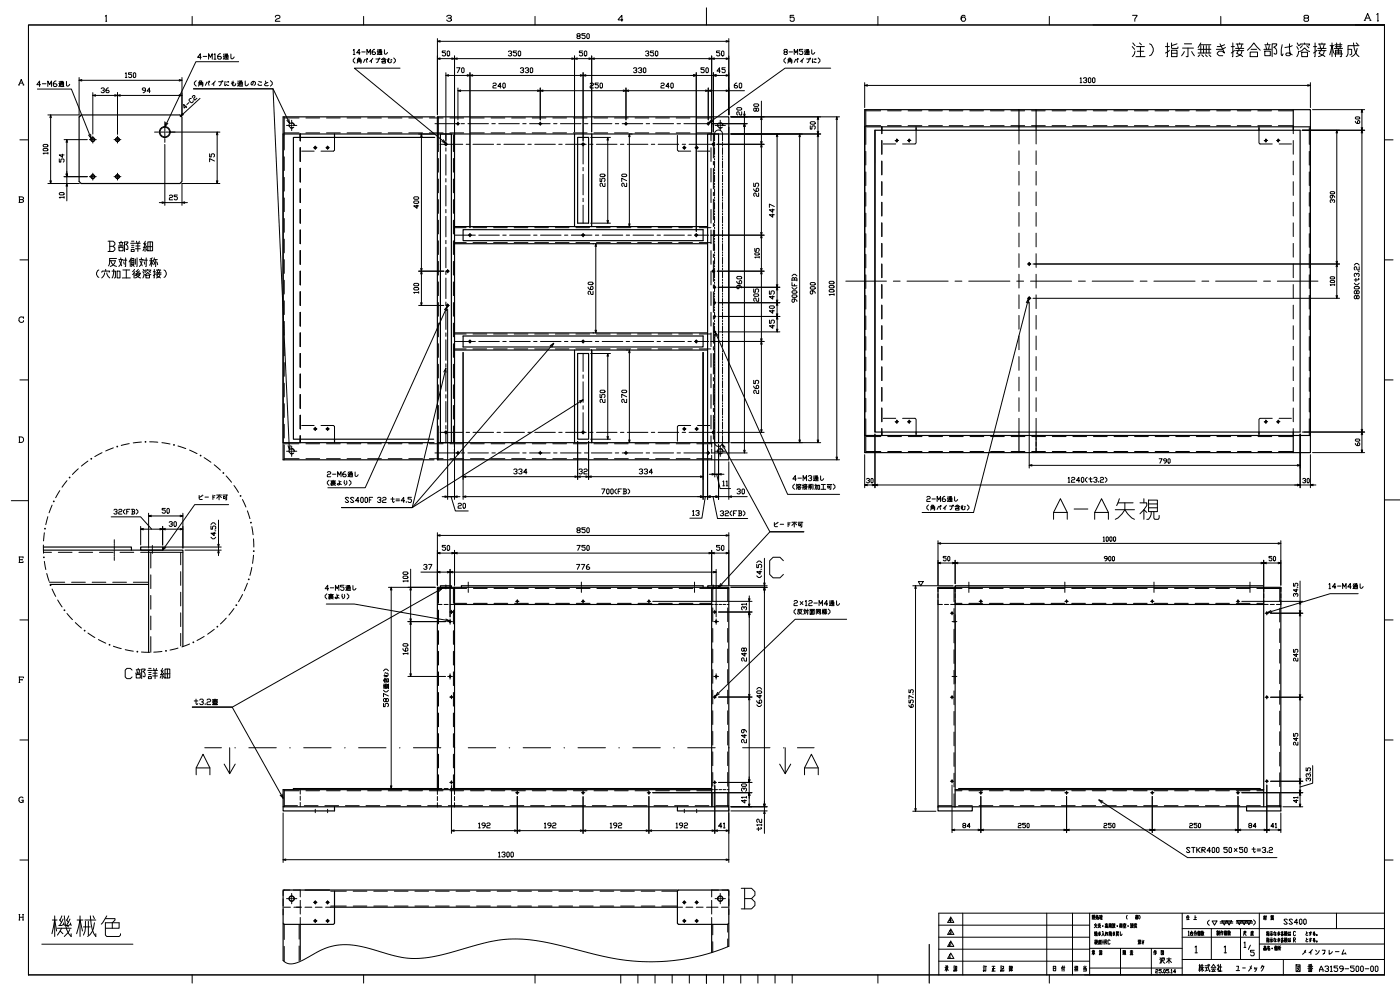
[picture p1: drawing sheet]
<svg xmlns="http://www.w3.org/2000/svg" width="420mm" height="297mm" viewBox="0 0 420 297" stroke-linecap="round" stroke-linejoin="round" font-family="sans-serif">
<defs><g id="words">
<text font-size="10.6" x="14.8" y="282.2">機械色</text>
<text font-size="10.1" x="315.4" y="157">A-A矢視</text>
<text font-size="7.9" x="339" y="18.3">注）指示無き接合部は溶接構成</text>
<text font-size="6.6" x="36.7" y="205">C部詳細</text>
<text font-size="6.2" x="31.4" y="76.6">B部詳細</text>
<g font-size="5.7">
<text x="31.8" y="81.1">反対側対称</text>
<text x="28.2" y="84.7">（穴加工後溶接）</text>
</g>
<g font-size="5.3">
<text x="408.5" y="7.4">Ａ１</text>
<text x="358.8" y="292.8">株式会社 ユ－メック</text>
<text x="388.1" y="292.8">図 番</text>
</g>
<g font-size="4.9">
<text x="58.6" y="19">4-M16通し</text>
<text x="4.6" y="26.8">Ａ</text>
<text x="10.2" y="27.2">4-M6通し</text>
<text x="57.5" y="27.2">(角パイプにも通しのこと)</text>
<text x="57.5" y="212.7">t3.2蓋</text>
<text x="384.5" y="278.7">SS400</text>
<text x="347.1" y="290.3">沢木</text>
</g>
<g font-size="4.4">
<text x="58.9" y="151.3">ビード不可</text>
<text x="231.4" y="159.5">ビード不可</text>
<text x="397.9" y="177.8">14-M4通し</text>
<text x="355.2" y="277.3">仕 上</text>
<text x="372.2" y="281.9">尺 度</text>
<text x="378.2" y="277.3">材 質</text>
<text x="327.7" y="284.7">硬度HRC 深さ</text>
<text x="390.2" y="287.5">メインフレーム</text>
<text x="282.6" y="292.5">承 認</text>
<text x="315.4" y="292.5">日 付</text>
<text x="321.7" y="292.5">担 当</text>
</g>
<g font-size="4">
<text x="327" y="276.9">熱処理 （ 部）</text>
<text x="327" y="287.5">承 認</text>
<text x="336.2" y="287.5">照 査</text>
<text x="345.4" y="287.5">作 図</text>
</g>
</g></defs>
<!-- layer: 0 -->
<g fill="none" stroke="#000" stroke-width=".3">
<path d="M71.6 18.5h-12.8l-9.3 19.5M131.3 11.6v22.8M131.3 12.4h87.4M131.3 17.6h87.4M132.1 12.2l-.8 .2 .8 .2M132.1 17.4l-.8 .2 .8 .2M133.7 15.3h-1v.5h.8l.2 .2v.5l-.2 .3h-.5l-.3-.3M134.5 15.3l.4 .2v1l-.2 .3-.5-.3v-1zM135.6 17.4l.8 .2-.8 .2M136.4 16.8v23.4M137.2 17.4l-.8 .2 .8 .2M152.6 15.5l.2-.2h.5l.3 .2v.3l-.5 .2"/>
<path d="M153.3 16l.3 .3-.3 .5h-.5l-.2-.3M155 15.3h-1v.5h.8l.2 .2v.5l-.2 .3h-.5l-.3-.3M155.5 15.5l.3-.2 .5 .2v1l-.3 .3-.5-.3zM171.6 17.4l.8 .2-.8 .2M172.4 16.8v22.8M173.2 17.4l-.8 .2 .8 .2M173.4 10.8l-.3-.2 .3-.5h.5l.2 .2-.2 .5h-.5l-.3 .3 .3 .5h.5l.2-.3-.2-.5M174.9 15.3h-1v.5h.7l.3 .2v.5l-.3 .3h-.5l-.2-.3M175.6 15.3l.5 .2v1l-.2 .3-.5-.3v-1zM175.6 10.1h-1v.5h.8l.2 .2v.5l-.2 .3h-.5l-.3-.3M176.1 10.3l.3-.2 .5 .2v1l-.3 .3-.5-.3zM176.7 17.4l.9 .2-.9 .2"/>
<path d="M177.6 16.8v22.8M178.4 17.4l-.8 .2 .8 .2M193.7 15.5l.3-.2h.5l.2 .2-.2 .5h-.3M194.5 16l.2 .3-.2 .5h-.5l-.3-.3M196.2 15.3h-1v.5h.8l.2 .2v.5l-.2 .3h-.5l-.3-.3M196.9 15.3l.5 .2v1l-.2 .3-.5-.3v-1zM212.8 17.4l.8 .2-.8 .2M213.6 16.8v23.4M214.4 17.4l-.8 .2 .8 .2M216 15.3h-1v.5h.8l.2 .2v.5l-.2 .3h-.5l-.3-.3M216.5 15.5l.3-.2 .5 .2v1l-.3 .3-.5-.3zM217.9 12.2l.8 .2-.8 .2"/>
<path d="M217.9 17.4l.8 .2-.8 .2M218.7 11.6v22.8M11.2 26.7h10.2l5.9 14.8M15 35.3l.2-.8 .2 .8M15.2 34.5v20.6M23.7 23.3v11.2h-9.3M23.7 24.1h30.9M24.6 23.9l-.9 .2 .9 .2M27.9 27.8v12.4M27.9 28.6h26.7M28.7 28.4l-.8 .2 .8 .3M30.4 26.6l.2-.2h.5l.2 .4-.5 .3"/>
<path d="M31.1 27.1l.2 .2-.2 .5h-.5l-.2-.2M32.5 26.4l-.7 .4v.8l.2 .2h.5l.3-.2-.3-.5h-.7M34.4 28.4l.9 .2-.9 .3M35.3 27.8v12.4M36.1 28.4l-.8 .2 .8 .3M37.6 22.1l.3-.3v1.5M37.6 23.3h.5M39.5 21.8h-.9v.5h.7l.2 .2-.2 .8-.7-.3M40.2 21.8l.5 .3v.9l-.2 .3-.5-.3v-.9zM43.7 27.1h-.8l-.2-.5 .2-.2h.5l.3 .2v.7l-.8 .5M45.1 27.3h-1l.8-.9v1.4M46.4 39.6h1.1"/>
<path d="M47.7 39.6h.2M48.1 39.6h1M49.4 39.6h.2M49.5 36.5v1.2M49.5 37.9v.2M49.5 38.3v1M49.5 39.5v.2M49.5 39.9v1.1M49.8 36.7l-.3 1.3 .9-1M49.8 39.6h1M51 39.6h15M53.8 23.9l.8 .2-.8 .2"/>
<path d="M53.8 28.4l.8 .2-.8 .3M54.6 23.3v11.2M55.1 34.4l-1 .6M55.9 31.8l-.6 .6-.2-1.1 .9 1M56.7 30.8l-.6 .6M57.4 29.6l-.6 .2-.1 .4 .6 .6 .7-.3v-.3M57.7 29.3l.3-.6 .5 .1-.3 .6 .3 .7 .6-.6M60 29.5l-5.7 5.3 .5-.7M65.2 39.6v15.5M85.3 39.9h4.5M85.3 35.4h4.5M85.3 35.1v9.9"/>
<path d="M86 37.6h1.2M86.7 35.8l.2 1.3-.8-1M86.8 37.6l.4 .7h.7M86.9 37.1l-5-10.5-23.8 .1 23.8-.1 4.9 108.3M87.1 36.9l-.4 .5 .1 .5M87.2 37h.6l.5 .6M87.4 37.6h.2M87.5 36.1v1.2M87.5 37.5v.2M87.5 37.9v1.3M87.7 36.8l.4 .3 .3 .5M87.8 37.6h1.3"/>
<path d="M88.2 38.1l-.5 .3h-.6M91.8 39.9h4.1M91.8 35.4h4.1M98 39.9h4.1M98 35.4h4.1M104.2 39.9h4.1M104.2 35.4h4.1M110.3 39.9h4.1M110.3 35.4h4.1M116.5 39.9h4.1M116.5 35.4h4.1M120.1 20.5h-13.7l27.4 22.5"/>
<path d="M122.7 39.9h4.1M122.7 35.4h4.1M128.9 39.9h4.1M128.9 35.4h4.1M131.6 35.1v10.4M133.8 22.6h80.3l.8 .3-.8-.3 .8-.2-.8 .2h.8M133.8 21.8v20.4M134.6 22.4l-.8 .2 .8 .3M135 39.9h4.1M135 35.4h4.1M136.9 37.1h.4M137.1 20.3h.9l-.7 1.5"/>
<path d="M137.4 27.2h86M137.4 37.1h.1M137.4 26.4v9.6M137.4 36.6v.4M137.4 37.3v.3M137.6 37.1h.4M138.3 27l-.9 .2 .9 .2M138.5 20.6l.3-.3 .5 .3v1l-.3 .2-.5-.2zM140.2 22.4l.8 .2-.8 .3M141 21.8v46.5M141.2 39.9h4.1M141.2 35.4h4.1"/>
<path d="M141.9 22.4l-.9 .2 .9 .3M147.4 39.9h4.1M147.4 35.4h4.1M147.9 25.2l.3-.3h.5l.2 .3-.2 .5h-.5l-.3 .2v.5h1M150.4 25.9h-1l.8-1v1.5M150.9 25.2l.3-.3 .4 .3v.9l-.2 .3-.5-.3zM153.6 39.9h4.1M153.6 35.4h4.1M156.2 20.6l.2-.3h.5l.3 .5-.5 .3M156.9 21.1l.3 .2-.3 .5h-.5l-.2-.2M157.6 20.6l.3-.3h.5l.2 .5-.5 .3M158.4 21.1l.2 .2-.2 .5h-.5l-.3-.2"/>
<path d="M159.4 20.3l.5 .3v1l-.3 .2-.5-.2v-1zM159.7 39.9h4.1M159.7 35.4h4.1M161.3 27l.8 .2-.8 .2M161.6 37.1h.4M162.1 37.1h.1M162.1 26.4v9.6M162.1 36.6v.4M162.1 37.1v.1M162.1 37.3v.3M162.3 37.1h.4M163 27l-.9 .2 .9 .2"/>
<path d="M165.9 39.9h4.1M165.9 35.4h4.1M172.1 39.9h4.1M172.1 35.4h4.1M174.2 22.4l.8 .2-.8 .3M175 21.8v20.6M175.8 22.4l-.8 .2 .8 .3M177.1 25.2l.3-.3h.5l.2 .3-.2 .5h-.5l-.3 .2v.5h1M178.3 39.9h4.1M178.3 35.4h4.1M179.6 24.9h-1v.5h.7l.3 .3v.4l-.3 .3h-.5l-.2-.3M180.1 25.2l.2-.3 .5 .3v.9l-.2 .3-.5-.3z"/>
<path d="M184.4 39.9h4.1M184.4 35.4h4.1M187 27l.9 .2-.9 .2M187.3 37.1h.4M187.9 26.4v9.6M187.9 36.6v.4M187.9 37.1h-.1M187.9 37.3v.3M188 37.1h.4M188.7 27l-.8 .2 .8 .2M190.1 20.6l.3-.3h.5l.2 .5-.5 .3M190.6 39.9h4.1"/>
<path d="M190.6 35.4h4.1M190.9 21.1l.2 .2-.2 .5h-.5l-.3-.2M191.6 20.6l.3-.3h.4l.3 .5-.5 .3M192.3 21.1l.3 .2-.3 .5h-.4l-.3-.2M193.1 20.6l.2-.3 .5 .3v1l-.2 .2-.5-.2zM196.8 39.9h4.1M196.8 35.4h4.1M198.4 25.2l.2-.3h.5l.2 .3-.2 .5h-.5l-.2 .2v.5h.9M200.8 25.9h-1l.8-1v1.5M201.3 25.2l.3-.3 .5 .3v.9l-.3 .3-.5-.3zM202.9 39.9h4.2M202.9 35.4h4.2"/>
<path d="M208.1 22.4l.9 .2-.9 .3M209 21.8v47.6M209.1 39.9h4.5M209.1 35.4h4.5M211.3 20.3h-.9v.5h.7l.2 .3v.5l-.2 .2h-.5l-.2-.2M211.7 27l.9 .2-.9 .2M212 37.1h.4M212.1 20.3l.5 .3v1l-.3 .2-.5-.2v-1zM212.5 37.1h.1M212.6 26.4v9.6M212.6 36.6v.4M212.6 37.1v.1"/>
<path d="M212.6 37.3v.3M212.7 37.1h.4M213.4 27l-.8 .2 .8 .2M213.5 35.9l-.8 1 1.2-.4M213.7 37.1h10.5M214.1 22.6h4.6M214.1 21.8v17.8M214.6 37.6h1.2M215.4 37.6l.4 .7h.7M215.7 36.9l-.3 .5v.5M215.8 37h.7l.4 .6M216.1 37.6h.2"/>
<path d="M216.2 36.1v1.2M216.2 37.5v.2M216.2 37.9v1.3M216.2 21.3h-1l.7-1v1.5M216.3 36.8l.5 .3 .2 .5M216.5 37.6h1.2M216.8 38.1l-.4 .3h-.6M217.6 20.3h-.9v.5h.7l.2 .3v.5l-.2 .2h-.5l-.2-.2M217.9 27l.8 .2-.8 .2M217.9 22.4l.8 .2-.8 .3M219.4 35.1h32.6M221.1 32.6l.3-.3h.9l.3 .5-.3 .2h-.9z"/>
<path d="M221.1 24.9l-.7 .5v.7l.2 .3h.5l.3-.3-.3-.4h-.7M221.9 25.2l.2-.3 .5 .3v.9l-.2 .3-.5-.3zM222.6 33.5v1h-.5l-.3-.2v-.5l-.2-.3-.5 .3v.5l.3 .2M223.2 34.2l.2 .9 .2-.9M223.4 33.4v3.7l-.2 .8 .2-.8 .2 .8-.2-.8v.8M223.4 37.1v98.8M226.4 31.2h1l.3 .5-.3 .2h-1l-.2-.2zM226.9 32.7l.3-.3 .5 .3v.5l-.3 .2-.5-.2v-.5l-.2-.3-.5 .3v.5l.2 .2 .5-.2M228.3 35.9l.2-.8 .2 .8M228.5 30.3v99.4M243.2 37.8v.9h.5v-.7l.2-.2h.5l.3 .2v.5l-.3 .2M243.2 36.8l.2-.3h1l.3 .5-.3 .3h-1z"/>
<path d="M245.3 39.4l.2 .8 .2-.8M245.3 35.9l.2-.8 .2 .8M245.5 35.1v97.7M249.3 20.5h-13.7l-22.9 16.4M250.9 35.9l.2-.8 .3 .8M251.1 35.1v102.9M259.5 24.8v7.5M259.5 25.6h133.8M259.8 32.9v5.2M259.8 38.4v4.9M259.8 33.2h4.5M259.8 37.7h4.5"/>
<path d="M260.3 25.4l-.8 .2 .8 .3M264.6 38.1v2M266.4 33.2h4.1M266.4 37.7h4.1M272.5 33.2h4.1M272.5 37.7h4.1M274.9 38.5v4.4l-.3 .3h-3.7M278.7 33.2h4.1M278.7 37.7h4.1M284.9 33.2h4.1M284.9 37.7h4.1M291.1 33.2h4.1"/>
<path d="M291.1 37.7h4.1M297.2 33.2h4.1M297.2 37.7h4.1M303.4 33.2h4.1M303.4 37.7h4.1M305.8 39.1v4.1M309.6 33.2h4.1M309.6 37.7h4.1M310.9 39.1v4.1M315.7 33.2h4.2M315.7 37.7h4.2M321.9 33.2h4.1"/>
<path d="M321.9 37.7h4.1M324.2 23.6l.2-.3v1.5M324.2 24.8h.5M325.2 23.6l.2-.3h.5l.2 .5-.5 .3M325.9 24.1l.2 .2-.2 .5h-.5l-.2-.2M326.9 23.3l.5 .3v1l-.3 .2-.5-.2v-1zM328.1 33.2h4.1M328.1 37.7h4.1M328.1 23.3l.5 .3v1l-.2 .2-.5-.2v-1zM334.3 33.2h4.1M334.3 37.7h4.1M340.4 33.2h4.2"/>
<path d="M340.4 37.7h4.2M346.6 33.2h4.1M346.6 37.7h4.1M352.8 33.2h4.1M352.8 37.7h4.1M359 33.2h4.1M359 37.7h4.1M365.1 33.2h4.2M365.1 37.7h4.2M371.3 33.2h4.1M371.3 37.7h4.1M377.5 33.2h4.1"/>
<path d="M377.5 37.7h4.1M377.8 38.5v4.4l.3 .3h3.7M383.7 33.2h4.4M383.7 37.7h4.4M388.1 38.1v2M390.8 39.1h18.8M392.4 25.4l.9 .2-.9 .3M392.9 38.4v4.9M393.3 24.8v7.5M393.9 32.9h15.7M401 39.9l.2-.8 .2 .8M401.2 39.1v50.4"/>
<path d="M406.8 36.4l.4 .6h.6l.3-.6-.3-.2-.4 .2v.6M406.8 35.3l.2-.2h.8l.3 .4-.3 .2h-.8zM408.5 39.9l.2-.8 .3 .8M408.5 33.7l.2-.8 .3 .8M408.5 38.3l.2 .8 .3-.8M408.7 32.9v102.9M12.9 44.8l.3-.3h.9l.3 .5-.3 .3h-.9zM13.2 43.3h.9l.3 .5-.3 .3h-.9l-.3-.3zM14.4 46h-1.5l.3 .2M14.4 55.1h9.3M14.4 45.7v.5M15 54.2l.2 .9 .2-.9"/>
<path d="M17.8 47.7v.9h.5v-.7l.2-.2h.5l.2 .2-.2 .7M18 57.8h1l.2 .5-.2 .2h-1l-.2-.2zM18.8 46.2v1l-1-.7h1.4M19.2 59.2h-1.4l.2 .3M19.2 53h7M19.2 41.9h7M19.2 59v.5M19.8 42.7l.3-.8 .2 .8M19.8 55.9l.3-.8 .2 .8M20.1 52.2v.8l-.3-.8 .3 .8 .2-.8-.2 .8v7.3M20.1 41.9v11.1M26.8 53h.5"/>
<path d="M26.8 41.9h.5M27.2 40.3l.1 1.2-.7-1M27.4 53h.1M27.4 41.9h.1M27.6 53h.5M27.6 41.9h.5M27.9 40.9v.4M27.9 41.4v.1M27.9 41.6v.5M27.9 42.3v.1M27.9 42.5v.4M27.9 52v.4"/>
<path d="M27.9 52.5v.1M27.9 52.7v.6M27.9 53.4v.1M27.9 53.6v.4M28.2 53h.1M28.2 41.9h.1M28.4 53h.5M28.4 41.9h.5M34.2 53h.5M34.2 41.9h.5M34.8 53h.1M34.8 41.9h.1"/>
<path d="M35 53h.5M35 41.9h.5M35.3 40.9v.4M35.3 41.4v.1M35.3 41.6v.5M35.3 42.3v.1M35.3 42.5v.4M35.3 52v.4M35.3 52.5v.1M35.3 52.7v.6M35.3 53.4v.1M35.3 53.6v.4"/>
<path d="M35.6 53h.1M35.6 41.9h.1M35.8 53h.5M35.8 41.9h.5M49.5 41.2v.2M49.5 41.6v1.1M49.5 43.3v18.3M50.8 58.8l.3-.3h.5l.2 .3-.2 .4h-.5l-.3 .3v.5h1M53.2 58.5h-.9v.5h.7l.2 .2v.5l-.2 .3h-.5l-.2-.3M62.9 46.2v.9h.5v-.7l.2-.2 .8 .2v.5l-.3 .2M64.4 48.3l-1.5-.7v.9M64.9 54.2l.3 .9 .2-.9"/>
<path d="M64.9 40.5l.3-.9 .2 .9M66 55.1h-11.4v6.5M85.3 47v4.2M85.3 53.2v4.1M85.3 59.4v4.1M90.1 40.2v2.1M90.1 44.3v4.1M90.1 50.5v4.1M90.1 56.7v4.1M90.5 45.3h3.8M94.1 44.3h.4M94.6 44.3h.1"/>
<path d="M94.6 43.8v.4M94.6 44.3v.1M94.6 44.5v.3M94.8 44.3h.3M97.8 44.3h.4M98.3 43.8v.4M98.3 44.3h.1M98.3 44.5v.3M98.5 44.3h.3M100.4 45v-4.3v4.3l-.3 .3h-3.8M124.2 59.3l.2-.2h1l.2 .4-.2 .3h-1zM125.6 40.2h6"/>
<path d="M126.2 41l.3-.8 .2 .8M126.5 40.2v51.4M131.6 47.5v4.2M131.6 53.7v4.1M131.6 59.9v4.1M133 41.9l.8 1.1-1.2-.5M133.3 43.3h.4M133.8 43.3h.1M133.8 42.8v.3M133.8 43.2v.1M133.8 43.4v.4M134 43.3h.3"/>
<path d="M136.1 40.5v5M136.1 47.5v4.2M136.1 53.7v4.1M136.1 59.9v4.1M174.5 43.3h.3M174.9 43.3h.1M175 42.8v.3M175 43.2v.1M175 43.4v.4M175.2 43.3h.3M177.3 41.2h5.9M180.1 53.5v1h.5v-.8l.2-.2h.5l.3 .2v.5l-.3 .3"/>
<path d="M180.1 52.5l.2-.3h1l.3 .5-.3 .3h-1zM181.6 55v1h-.5l-.5-1-.5 .2v.5l.2 .3M182.2 42.1l.2-.9 .2 .9M182.4 41.2v25.8M186.6 52.5l.2-.3h1l.3 .5-.3 .3h-1zM188.1 55v1h-.5l-.5-1-.5 .2v.5l.2 .3M188.1 54.2l-1.5-.7v1M188.7 41l.2-.8 .2 .8M188.9 40.2v27.8M189.1 40.2h.6M203.3 40.6v4.4l.3 .3h3.7M204.9 44.3h.3"/>
<path d="M205.4 43.8v.4M205.4 44.3h.1M205.4 44.5v.3M205.5 44.3h.4M208.6 44.3h.3M209.1 43.8v.4M209.1 44.3h-.1M209.1 44.5v.3M209.2 44.3h.4M209.3 45.3h3.7M213.4 40.2v2.1M213.4 44.3v4.1"/>
<path d="M213.4 50.5v4.1M213.4 56.7v4.1M213.6 43.3h.3M214 43.3h.2M214.1 42.8v.3M214.1 43.2v.1M214.1 43.4v.4M214.3 43.3h.3M214.5 42.2v-2a1.2 1.2 0 0 1 1.1-1.2 1.2 1.2 0 0 1 1.2 1.2v2M214.5 42.6v.4M214.5 43.5v.4M214.5 44.3v2.1"/>
<path d="M214.5 46.8v.4M214.5 47.6v.4M214.5 48.4v2.1M214.5 50.9v.4M214.5 51.7v.4M214.5 52.5v2.1M214.5 55v.4M214.5 55.8v.4M214.5 56.6v2.1M214.5 59.1v.4M214.5 59.9v.4M215.1 43.3h14.2"/>
<path d="M216.8 42.6v.4M216.8 43.5v.4M216.8 44.3v2.1M216.8 46.8v.4M216.8 47.6v.4M216.8 48.4v2.1M216.8 50.9v.4M216.8 51.7v.4M216.8 52.5v2.1M216.8 55v.4M216.8 55.8v.4M216.8 56.6v2.1"/>
<path d="M216.8 59.1v.4M216.8 59.9v.4M219.4 40.2h26.9M226.2 56.7l.5 .7h.7l.3-.2v-.5l-.3-.3-.5 .3v.7M226.2 54.9v1h.5v-.7l.2-.3h.5l.3 .3v.5l-.3 .2M227.7 57.9v1h-.5l-.5-1-.5 .3v.4l.2 .3M228.3 44.1l.2-.8 .2 .8M228.3 42.5l.2 .8 .2-.8M233 41l.2-.8 .2 .8M233.2 40.2v54.8M239.8 41l.2-.8 .2 .8M240 40.2v92.6"/>
<path d="M245.3 41l.2-.8 .2 .8M259.8 45.4v4.1M259.8 51.6v4.1M259.8 57.7v4.2M264.6 42.2v4.1M264.6 48.3v4.2M264.6 54.5v4.1M265.1 43.2h3.7M268.6 42.2h.4M268.8 42.2l.2 .2h.3M268.9 42.2l.4 .2M269 41.9h.3l.2 .3-.5-.3"/>
<path d="M269.1 42.2h.1M269.2 41.7v.3M269.2 42.1v.1M269.2 42.3v.4M269.3 42.2h.4M272.3 42.2h.4M272.7 41.9h.3l.2 .3M272.7 41.9l.4 .3M272.8 42.2h.1M272.9 41.7v.3M272.9 42.1v.1M272.9 42.3v.4"/>
<path d="M273 42.4l-.4-.2 .1 .2h.3M273 42.2h.4M305.8 45.3v4.1M305.8 51.4v4.1M305.8 57.6v4.1M310.9 45.3v4.1M310.9 51.4v4.1M310.9 57.6v4.1M379.4 42.2h.4M379.6 42.2l.2 .2h.3M379.7 42.2l.3 .2M379.8 41.9l.4 .3"/>
<path d="M379.9 42.2h.1M379.9 41.7v.3M379.9 42.1v.1M379.9 42.3v.4M380.1 42.2h.3M383.1 42.2h.4M383.3 42.2l.4 .2-.3-.2M383.5 41.9l.4 .3M383.6 42.2h.1M383.6 41.7v.3M383.6 42.1v.1M383.6 42.3v.4"/>
<path d="M383.8 42.2h.3M383.9 43.2h3.7M388.1 42.2v4.1M388.1 48.3v4.2M388.1 54.5v4.1M392.9 45.4v4.1M392.9 51.6v4.1M392.9 57.7v4.2M399.2 57.7l.2-.2h.9l.2 .4-.2 .3h-.9zM399.9 58.6v.7l-.2 .2-.5-.2 .2-.7h.7l.4 .7M47.8 60.8h6.8l.8 .2M48.6 60.6l.9 .2-.9 .2"/>
<path d="M55.4 60.6l-.8 .2h1.7M85.3 65.6v4.1M85.3 71.7v4.2M85.3 77.9v4.1M90.1 62.8v4.2M90.1 69v4.1M90.1 75.2v4.1M124.2 60.5l.2-.2h1l.2 .5-.2 .2h-1zM125.2 61.5v1l-1-.7h1.4M131.6 66.1v4.1M131.6 72.2v4.2M131.6 78.4v4.1"/>
<path d="M136.1 66.1v4.1M136.1 72.2v4.2M136.1 78.4v4.1M136.4 68.3h3.5M136.4 72.8h3.5M140.5 70.6h.4M141 70.6h.1M141 70v.4M141 70.5v.1M141 70.7v.4M141.2 70.6h.4M142 68.3h4.1"/>
<path d="M142 72.8h4.1M148.1 68.3h4.1M148.1 72.8h4.2M154.3 68.3h4.1M154.3 72.8h4.1M160.5 68.3h4.1M160.5 72.8h4.1M166.6 68.3h4.2M166.7 72.8h4.1M172.8 68.3h4.1M172.8 72.8h4.2M174.5 70.6h.3"/>
<path d="M175 70v.4M175 70.7v.4M175 70.6h.1M175.2 70.6h.3M177.3 67h5.9M178 73.1h.2M178.6 74l.2-.9 .2 .9M178.8 73.1v26.8M179 68.3h4.1M179 72.8h4.1M182.2 66.1l.2 .9 .2-.9M185.2 68.3h4.1"/>
<path d="M185.2 72.8h4.1M188.7 67.2l.2 .8 .2-.8M189.1 68h.6M191.3 68.3h4.2M191.4 72.8h4.1M197.5 68.3h4.1M197.5 72.8h4.1M203.7 68.3h4.1M203.7 72.8h4.1M208.4 70.6h.4M208.9 70.6h.1M209 70v.4"/>
<path d="M209 70.5v.1M209 70.7v.4M209.1 70.6h.4M209.9 68.3h3.4M209.9 72.8h3.5M213.3 70.6h16M213.4 62.8v4.2M213.4 69v4.1M213.4 75.2v4.1M214.5 60.8v2M214.5 63.2v.4M214.5 64v.5"/>
<path d="M214.5 64.9v2M214.5 67.3v.5M214.5 68.2v.4M214.5 69v2M214.5 71.5v.4M214.5 72.3v.4M214.5 73.1v2.1M214.5 75.6v.4M214.5 76.4v.4M214.5 77.2v2.1M214.5 79.7v.4M216.8 60.8v2"/>
<path d="M216.8 63.2v.4M216.8 64v.5M216.8 64.9v2M216.8 67.3v.5M216.8 68.2v.4M216.8 69v2M216.8 71.5v.4M216.8 72.3v.4M216.8 73.1v2.1M216.8 75.6v.4M216.8 76.4v.4M216.8 77.2v2.1"/>
<path d="M216.8 79.7v.4M226.5 76.1l.2-.3h.9l.2 .5-.2 .2h-.9zM226.5 74.5v.9h.5v-.6l.6-.3 .2 .3-.2 .6M227.8 77.2h-1.3l.2 .2M227.8 76.9v.5M228.3 69.7l.2 .9 .2-.9M228.3 71.4l.2-.8 .2 .8M231.9 64.2v1l-1-.8h1.5M231.9 62.7v1l-1-.7h1.5M232.4 62l-1.5-.8v1M259.8 63.9v4.1M259.8 70.1v4.1"/>
<path d="M259.8 76.3v4.1M264.6 60.7v4.1M264.6 66.9v4.1M264.6 73v4.1M264.6 79.2v4.1M305.8 63.8v4.1M305.8 70v4.1M305.8 76.1v4.1M308.4 79.2h.3M308.8 79.2h.1M308.9 78.7v.4M308.9 79.2v.1"/>
<path d="M308.9 79.4v.3M309 79.2h.4M310 79.2h92M310.9 63.8v4.1M310.9 70v4.1M310.9 76.1v4.1M388.1 60.7v4.1M388.1 66.9v4.1M388.1 73v4.1M388.1 79.2v4.1M392.9 63.9v4.1M392.9 70.1v4.1"/>
<path d="M392.9 76.3v4.1M399.9 60.4v-.3l-.5-.2-.2 .2 .2 .7M399.9 60.1l.2-.2 .4 .2-.2 .7M401 78.4l.2 .8 .2-.8M406.4 79.5l.5-.5h.5l.5 .5M85.3 84.1v4.1M85.3 90.3v4.1M85.3 96.4v4.1M90.1 81.4v4.1M90.1 87.5v4.1M90.1 93.7v4.1M90.1 99.9v4.1"/>
<path d="M124.2 86.5l.2-.2h1l.2 .5-.2 .2h-1zM124.2 85.3l.2-.3h1l.2 .5-.2 .3h-1zM125.6 87.7h-1.4l.2 .3M125.6 81.4h7.6M125.6 91.6h7.6M125.6 87.5v.5M126.2 90.8l.3 .8 .2-.8M126.2 82.2l.3-.8 .2 .8M126.2 80.5l.3 .9 .2-.9M131.6 84.6v4.1M131.6 90.8v4.1M131.6 96.9v4.2"/>
<path d="M133.4 92.9l.8-1-.2 1.3M133.8 81.4h.4M133.8 91.6h.4M134.2 91.4l-.1 .4 .1-.4M134.2 81.1l-.2 .3 .2-.3M134.3 81.4h.1M134.3 80.8v.4M134.3 81.5v.4M134.3 91.1v.4M134.3 91.6h.1M134.3 91.8v.4M134.3 92.8v57"/>
<path d="M134.4 81.1l.2 .3M134.4 81.1l.3 .3M134.5 81.4h.4M134.5 91.6h.4M134.5 91.8l-.3 .1-24.6 54.4h-11.2M134.5 81.5l-.3 .1M134.6 91.8l-.4 .1M134.6 81.6h-.4M134.6 91.6l-.2-.2 .3 .2M136.1 84.6v4.1M136.1 90.8v4.1M136.1 96.9v4.2"/>
<path d="M176.5 86.1l.5 .8h.7l.3-.3v-.5l-.3-.2-.5 .2v.8M176.5 84.9l.3-.2h.9l.3 .4-.3 .3h-.9zM178 87.4v1h-.5l-.3-.3v-.5l-.2-.2-.5 .2v.5l.3 .3M178 99.9h.2M178.6 99.1l.2 .8 .2-.8M213.4 81.4v4.1M213.4 87.5v4.1M213.4 93.7v4.1M213.4 99.9v4.1M213.6 81.4h.3M214 81.4h.1M214.1 80.8v.4"/>
<path d="M214.1 81.5v.4M214.1 86.2h.8M214.1 90.8h.8M214.1 95h.8M214.1 99.6h.8M214.3 81.4h.3M214.5 80.5v.4M214.5 81.3v2.1M214.5 83.8v.4M214.5 84.6v.4M214.5 85.4v2.1M214.5 87.9v.4"/>
<path d="M214.5 88.7v.5M214.5 89.6v2M214.5 92v.4M214.5 92.9v.4M214.5 93.7v2M214.5 96.1v.5M214.5 97v.4M214.5 97.8v2.1M214.5 85.8v.8M214.5 90.4v.8M214.5 94.6v.7M214.5 99.2v.8"/>
<path d="M214.6 99.7l21.8 48.6h15.6M215.2 81.4h14.1M215.5 86.2h18.5M215.5 90.8h18.5M215.5 95h18.6M215.5 99.6h18.6M216.8 80.5v.4M216.8 81.3v2.1M216.8 83.8v.4M216.8 84.6v.4M216.8 85.4v2.1M216.8 87.9v.4"/>
<path d="M216.8 88.7v.5M216.8 89.6v2M216.8 92v.4M216.8 92.9v.4M216.8 93.7v2M216.8 96.1v.5M216.8 97v.4M216.8 97.8v2.1M221.1 84.4l.5 .8h.7l.3-.3v-.5l-.3-.2-.5 .2v.8M221.1 83.2l.3-.3h.9l.3 .5-.3 .3h-.9zM221.8 85.6v.8l-.4 .2-.3-.2v-.5l.3-.3h.7l.5 .8M226.2 86.7v1h.5v-.8l.2-.2h.5l.3 .2v.5l-.3 .3"/>
<path d="M226.4 88.2h1l.3 .5-.3 .2h-1l-.2-.2zM227.7 89.4v1h-.5l-.3-.2v-.5l-.2-.3-.5 .3v.5l.2 .2M228.3 80.5l.2 .9 .2-.9M228.3 82.2l.2-.8 .2 .8M230.9 87.3v1h.5v-.8l.2-.2h.5l.3 .2v.5l-.3 .3M230.9 92l.3-.2h.9l.3 .5-.3 .2h-.9zM230.9 96v1h.5v-.7l.3-.3h.5l.2 .3v.5l-.2 .2M231.9 88.8v1l-1-.8h1.5M231.9 93v1l-1-.7h1.5M231.9 97.5v1l-1-.7h1.5M233 85.4l.2 .8 .2-.8M233 87l.2-.8 .2 .8"/>
<path d="M233 90l.2 .8 .2-.8M233 91.6l.2-.8 .2 .8M233 94.1l.2 .9 .2-.9M233 95.8l.2-.8 .3 .8M233 98.7l.2 .9 .3-.9M233.2 95v4.6M237.7 88.7l.2-.2h1l.3 .5-.3 .2h-1zM237.7 86.3l.5 .5h.5l.5-.5M237.7 84.8v1h1.5M237.7 82.8l.5-.5h.5l.5 .5M237.7 84h1.5M237.9 87.2h1l.3 .5-.3 .3h-1l-.2-.3z"/>
<path d="M238.4 89.7v.8l-.5 .2-.2-.2v-.5l.2-.3h.8l.5 .8M238.4 84v-.5l.5-.2 .3 .2v.8M238.4 83.5l-.2-.2-.5 .2v.8M238.4 85.3v.5M243.2 86.3l.2-.3h1l.3 .5-.3 .3h-1zM243.2 85l.2-.2h1l.3 .5-.3 .2h-1zM243.9 87.2v.8l-.5 .2-.2-.2v-.5l.2-.3h.8l.5 .8M248.8 85.9l.3-.3h1l.2 .5-.2 .3h-1zM248.8 84.7l.3-.3h1l.2 .5-.2 .2h-1zM249.1 86.9h1l.2 .5-.2 .2h-1l-.3-.2zM250.3 88.4h-1.5l.3 .2M250.3 88.1v.5"/>
<path d="M259.8 82.5v4.1M259.8 88.6v4.1M259.8 94.8v4.1M264.6 85.4v4.1M264.6 91.6v4.1M264.6 97.7v4.2M305.8 82.3v4.1M305.8 88.5v4.1M305.8 94.6v4.2M308 90.8l.6-1.1 .1 1.3M308.4 89.5h.3M308.6 89.7l-16.4 64.1h-15.5"/>
<path d="M308.8 89.5h.1M308.9 89v.3M308.9 89.4v.2M308.9 89.6v.4M308.9 90.6v49.8M309 89.5h.4M310 89.5h92M310.9 82.3v4.1M310.9 88.5v4.1M310.9 94.6v4.2M388.1 85.4v4.1M388.1 91.6v4.1"/>
<path d="M388.1 97.7v4.2M392.9 82.5v4.1M392.9 88.6v4.1M392.9 94.8v4.1M399.2 84.4l.2-.3h.9l.2 .5-.2 .2h-.9zM399.4 83h.9l.2 .5-.2 .2h-.9l-.2-.2zM400.5 85.4h-1.3l.2 .3M400.5 85.2v.5M401 88.7l.2 .8 .2-.8M401 80l.2-.8 .2 .8M406.4 85l.5 .5h.5l.5-.5M406.7 86h1l.2 .5-.2 .2h-1l-.3-.2z"/>
<path d="M406.9 83.5v1M407.2 88.9l.5-.2 .2 .2v.5l-.5 .3-.5-1-.5 .2v.5l.3 .3 .5-.3M407.2 87.4l.5-.2 .2 .2v.5l-.5 .3-.5-1-.5 .2v.5l.3 .3 .5-.3M407.2 82.5v-.2l-.5-.3-.3 .3v.4l.3 .3M407.2 82.3l.2-.3 .5 .3v.4l-.2 .3M407.7 83.5l.2 .2-.2 .3h-1.3M407.7 81.5h.2M407.9 80v1h-.5l-.5-1-.5 .3v.5l.3 .2M85.3 102.6v4.1M85.3 108.8v4.1M85.3 115v4.1M90.1 106.1v4.1"/>
<path d="M90.1 112.2v4.1M90.1 118.4v4.1M131.6 103.1v4.1M131.6 109.3v4.1M131.6 115.5v4.1M133.2 111.6l.6-1.1v1.2M133.8 110.5l-10.1 41.8h-21.2M136.1 103.1v4.1M136.1 109.3v4.1M136.1 115.5v4.1M136.4 100.2h3.5M136.4 104.7h3.5"/>
<path d="M139 105.7v44.1M140.5 102.5h.4M141 102.5h.1M141 101.9v.4M141 102.4v.1M141 102.6v.4M141.2 102.5h.4M141.9 104.7h4.2M142 100.2h4.1M148.1 104.7h4.1M148.1 100.2h4.2M154.3 104.7h4.1"/>
<path d="M154.3 100.2h4.1M160.5 104.7h4.1M160.5 100.2h4.1M165.1 103.7l1.1-.7-.6 1.1M166.2 103l-42.5 49.3h-21.2M166.6 104.7h4.2M166.7 100.2h4.1M172.8 104.7h4.1M172.8 100.2h4.2M174.5 102.5h.3M175 120l-51.3 32.3h-21.2M175 101.9v.4"/>
<path d="M175 102.4v.1M175 102.6v.4M175.2 102.5h.3M177.3 106.1h5.9M179 104.7h4.1M179 100.2h4.1M180.1 118.3v1h.5v-.7l.2-.3h.5l.3 .3v.4l-.3 .3M180.1 117.3l.2-.2h1l.3 .5-.3 .2h-1zM181.6 119.8v1h-.5l-.5-1-.5 .2v.5l.2 .3M182.2 106.9l.2-.8 .2 .8M182.4 106.1v25.7M185.2 104.7h4.1"/>
<path d="M185.2 100.2h4.1M186.6 117.3l.2-.2h1l.3 .5-.3 .2h-1zM188.1 119.8v1h-.5l-.5-1-.5 .2v.5l.2 .3M188.1 119l-1.5-.7v1M188.1 105h.2M188.7 105.9l.2-.9 .2 .9M188.9 105v27.8M191.3 104.7h4.1M191.4 100.2h4.1M197.5 104.7h4.1M197.5 100.2h4.1M203.7 104.7h4.1"/>
<path d="M203.7 100.2h4.1M208.4 102.5h.4M208.9 102.5h.1M209 101.9v.4M209 102.4v.1M209 102.6v.4M209.1 102.5h.4M209.9 104.7h3.4M209.9 100.2h3.5M211 105.7v44.1M213.3 102.5h16M213.4 106.1v4.1"/>
<path d="M213.4 112.2v4.1M213.4 118.4v4.1M214.5 100.3v.4M214.5 101.1v.4M214.5 101.9v2.1M214.5 104.4v.4M214.5 105.2v.4M214.5 106v2.1M214.5 108.5v.4M214.5 109.3v.4M214.5 110.1v2.1M214.5 112.6v.4"/>
<path d="M214.5 113.4v.5M214.5 114.3v2M214.5 116.7v.4M214.5 117.6v.4M214.5 118.4v2M214.5 100.6v42.5M215.4 100.6l-.8-.9 .2 1.2M216.8 100.3v.4M216.8 101.1v.4M216.8 101.9v2.1M216.8 104.4v.4M216.8 105.2v.4"/>
<path d="M216.8 106v2.1M216.8 108.5v.4M216.8 109.3v.4M216.8 110.1v2.1M216.8 112.6v.4M216.8 113.4v.5M216.8 114.3v2M216.8 116.7v.4M216.8 117.6v.4M216.8 118.4v2M226.2 115.8l.5 .8h.7l.3-.3v-.5l-.5-.2-.3 .2v.8M226.2 114.1v1h.5v-.7l.2-.3h.5l.3 .3v.5l-.3 .2"/>
<path d="M227.7 117.1v1h-.5l-.5-1-.5 .2v.5l.2 .3M228.3 103.3l.2-.8 .2 .8M228.3 101.6l.2 .9 .2-.9M259.8 101v4.1M259.8 107.1v4.2M259.8 113.3v4.1M259.8 119.5v4.1M264.6 103.9v4.1M264.6 110.1v4.1M264.6 116.3v4.1M305.8 100.8v4.1M305.8 107v4.1"/>
<path d="M305.8 113.2v4.1M305.8 119.3v4.2M310.9 100.8v4.1M310.9 107v4.1M310.9 113.2v4.1M310.9 119.3v4.2M388.1 103.9v4.1M388.1 110.1v4.1M388.1 116.3v4.1M392.9 101v4.1M392.9 107.1v4.2M392.9 113.3v4.1"/>
<path d="M392.9 119.5v4.1M26.4 138.3l-2 1.5M30.6 135.8l-2.2 1.2M34 134.4l-2.3 .9M38.8 133.1l-2.4 .6M42.4 132.6l-2.4 .3M44.9 132.6l2.5 .1M48.6 132.8l2.4 .4M53.4 133.8l2.4 .8M56.9 135.1l2.2 1M61.3 137.3l2 1.4M64.3 139.5l1.8 1.6"/>
<path d="M85.3 137.6h4.5M85.3 133.1h4.5M85.3 121.1v4.2M85.3 127.3v4.1M85.3 133.5v4.5M86 135.4h1.2M86.8 135.4l.4 .6h.7M87.1 134.7l-.4 .5 .1 .5M87.1 133.7l-.3 1.2-.3-1.2M87.2 134.8h.8l.3 .6M87.4 135.4h.2M87.5 133.8v1.3"/>
<path d="M87.5 135.3v.2M87.5 135.7v1.2M87.7 134.6l.4 .2 .3 .6M87.8 135.4h1.3M88.2 135.9l-.5 .3-.6-.1M90.1 124.6v4.1M90.1 130.8v2M90.5 127.7h3.8M91.8 137.6h4.1M91.8 133.1h4.1M94.1 128.7h.4M94.6 128.7h.1"/>
<path d="M94.6 128.2v.3M94.6 128.6v.1M94.6 128.8v.4M94.8 128.7h.3M96.3 127.7h3.8l.3 .3v4.4v-4.4M97.8 128.7h.4M98 137.6h4.1M98 133.1h4.1M98.3 128.2v.3M98.3 128.8v.4M98.4 128.7h-.1M98.5 128.7h.3"/>
<path d="M104.2 137.6h4.1M104.2 133.1h4.1M110.3 137.6h4.1M110.3 133.1h4.1M116.5 137.6h4.1M116.5 133.1h4.1M122.7 137.6h4.1M122.7 133.1h4.1M128.9 137.6h4.1M128.9 133.1h4.1M131.6 121.6v4.1M131.6 127.8v10.2"/>
<path d="M133.3 129.7h.4M133.8 129.7h.1M133.8 129.2v.4M133.8 129.7v.1M133.8 129.9v.3M134 129.7h.3M135 137.6h4.1M135 133.1h4.1M136.1 121.6v4.1M136.1 127.8v5M136.4 132.8v17M136.9 135.9h.4"/>
<path d="M137.4 135.9h.1M137.4 135.4v.3M137.4 136.1v.3M137.6 135.9h.4M141.2 137.6h4.1M141.2 133.1h4.1M147.4 137.6h4.1M147.4 133.1h4.1M153.6 137.6h4.1M153.6 133.1h4.1M159.7 137.6h4.1M159.7 133.1h4.1"/>
<path d="M161.6 135.9h.4M162.1 135.9h.1M162.1 135.4v.3M162.1 135.8v.1M162.1 136.1v.3M162.3 135.9h.4M165.9 137.6h4.1M165.9 133.1h4.1M172.1 137.6h4.1M172.1 133.1h4.1M173.4 132.4v11.4M173.8 120.3l1.2-.3-.9 .9"/>
<path d="M174.5 129.7h.3M174.9 129.7h.1M175 129.2v.4M175 129.7v.1M175 129.9v.3M175.2 129.7h.3M176.6 132.4v11.4M177.3 131.8h5.9M178.3 137.6h4.1M178.3 133.1h4.1M182.2 131l.2 .8 .2-.8M184.4 137.6h4.1"/>
<path d="M184.4 133.1h4.1M187.3 135.9h.4M187.8 135.9h.1M187.9 135.4v.3M187.9 136.1v.3M188 135.9h.4M188.1 132.8h.2M188.7 132l.2 .8 .2-.8M190.6 137.6h4.1M190.6 133.1h4.1M196.8 137.6h4.1M196.8 133.1h4.1"/>
<path d="M202.9 137.6h4.2M202.9 133.1h4.2M204.9 128.7h.3M205.4 128.2v.3M205.4 128.8v.4M205.4 128.7h.1M205.5 128.7h.4M207.3 127.7h-3.7l-.3 .3v4.4M208.6 128.7h.3M209 128.7h.1M209.1 128.2v.3M209.1 128.8v.4"/>
<path d="M209.1 137.6h4.5M209.1 133.1h4.5M209.2 128.7h.4M209.3 127.7h3.7M212 135.9h.4M212.4 133.4v16.4M212.5 135.9h.1M212.6 135.4v.3M212.6 135.8v.1M212.6 136.1v.3M212.7 135.9h.4M213.4 124.6v4.1"/>
<path d="M213.4 130.8v2M213.6 132.8v1.4M213.6 134.8v1.2M213.6 136.6v1.4M213.6 129.7h.3M213.7 135.9h10.5M214 129.7h.2M214.1 129.2v.4M214.1 129.7v.1M214.1 129.9v.3M214.3 129.7h.3M214.5 130.7v2a1.2 1.2 0 0 0 1.1 1.2 1.2 1.2 0 0 0 1.2-1.2v-2"/>
<path d="M214.5 120.8v.5M214.5 121.7v.4M214.5 122.5v2.1M214.5 125v.4M214.5 125.8v.4M214.5 126.6v2.1M214.5 129.1v.4M214.5 129.9v.4M214.6 135.4h1.2M215.1 129.7h14.2M215.4 135.4l.4 .6h.7M215.6 133.4v16.4"/>
<path d="M215.7 134.7l-.3 .5v.5M215.8 134.8h.8l.3 .6M216.1 135.4h.2M216.2 133.8v1.3M216.2 135.3v.2M216.2 135.7v1.2M216.3 134.6l.5 .2 .2 .6M216.5 135.4h1.2M216.7 133.2l14.4 26.4h10.1h-10.1l-15.4 16.6M216.8 135.9l-.4 .3-.6-.1M216.8 120.8v.5M216.8 121.7v.4"/>
<path d="M216.8 122.5v2.1M216.8 125v.4M216.8 125.8v.4M216.8 126.6v2.1M216.8 129.1v.4M216.8 129.9v.4M217.6 134.2l-.9-1 .3 1.3M218.7 138.6v11.2M219.4 132.8h26.9M219.4 138h32.6M223.2 135.1l.2 .8 .2-.8M228.3 128.9l.2 .8 .2-.8"/>
<path d="M239.8 132l.2 .8 .2-.8M245.3 132l.2 .8 .2-.8M250.9 137.1l.2 .9 .3-.9M259.5 136.4v9.9M259.8 125.7v10.1M259.9 135.5h4.5M260 131h4.4M262.6 130.2v16.1M264.6 122.4v4.1M264.6 128.6v2.1M265.1 125.5h3.7M266.4 135.5h4.1"/>
<path d="M266.4 131h4.1M268.6 126.5h.4M268.8 126.5l.2 .3h.3M268.9 126.5l.4 .3M269 126.3l.5 .2-.5-.2M269.2 126.5h.1M269.2 126v.4M269.2 126.7v.4M269.3 126.5h.4M270.9 125.5h3.7l.3 .3v4.4M272.3 126.5h.4M272.6 135.5h4.1"/>
<path d="M272.6 131h4.1M272.7 126.3h.3l.2 .2M272.7 126.3l.4 .2M272.9 126.5h-.1M272.9 126v.4M272.9 126.7v.4M273 126.8l-.4-.2 .4 .2M273 126.5h.4M278.8 135.5h4.1M278.8 131h4.1M284.9 135.5h4.2M284.9 131h4.2"/>
<path d="M291.1 135.5h4.1M291.1 131h4.1M297.3 135.5h4.1M297.3 131h4.1M303.5 135.5h4.1M303.5 131h4.1M305.8 125.5v4.1M308.9 139.6h81.3M309.6 135.5h4.1M309.6 131h4.2M309.7 139.4l-.8 .2 .8 .2M310.9 125.5v4.1"/>
<path d="M310.9 130.7v1.3M310.9 132.6v1.2M310.9 134.5v1.3M315.8 135.5h4.1M315.8 131h4.1M322 135.5h4.1M322 131h4.1M328.1 135.5h4.2M328.2 131h4.1M334.3 135.5h4.1M334.3 131h4.2M340.5 135.5h4.1"/>
<path d="M340.5 131h4.1M346.7 135.5h4.1M346.7 131h4.1M347.9 137.6h.9l-.7 1.4M350.1 138.3h-.7l-.2-.2 .2-.5 .7 .3v.6l-.7 .5M350.7 137.6l.5 .3v.8l-.2 .3-.5-.3v-.8zM352.8 135.5h4.2M352.9 131h4.1M359 135.5h4.1M359 131h4.1M365.2 135.5h4.1M365.2 131h4.1"/>
<path d="M371.4 135.5h4.1M371.4 131h4.1M377.5 135.5h4.2M377.5 131h4.2M379.4 126.5h.4M379.6 126.5l.2 .3h.3M379.7 126.5l.3 .3M379.8 126.3h.2l.2 .2M379.8 126.3l.4 .2M379.9 126.5h.1M379.9 126v.4M379.9 126.7v.4"/>
<path d="M380.1 126.5h.3M381.8 125.5h-3.7l-.3 .3v4.4M383.1 126.5h.4M383.3 126.5l.2 .3h.3l-.4-.3M383.5 126.3h.2l.2 .2M383.5 126.3l.4 .2M383.6 126.5h.1M383.6 126v.4M383.6 126.5v.1M383.6 126.7v.4M383.7 135.5h4.4M383.7 131h4.4"/>
<path d="M383.8 126.5h.3M383.9 125.5h3.7M388.1 122.4v4.1M388.1 128.6v2.1M389.4 139.4l.8 .2-.8 .2M390.2 130.2v16.1M390.8 129.6h18.8M392.9 125.7v5M393.3 136.4v9.9M393.9 135.8h15.7M406.8 133l.4 .7h.6l.3-.7-.3-.2-.4 .2v.7M406.8 131.9l.2-.2h.8l.3 .5-.3 .2h-.8z"/>
<path d="M408.5 128.8l.2 .8 .3-.8M408.5 135l.2 .8 .3-.8M408.5 130.4l.2-.8 .3 .8M13.3 159.8l-.2 2.5M14.4 155l-.7 2.4M15.6 151.6l-.9 2.3M17.9 147.2l-1.2 2.1M20.1 144.2l-1.5 2M23.5 140.6l-1.8 1.8M33.4 155.1h8.8l3.3 3.7M34.2 153.1l.2-.3h.5l.2 .3v.2l-.4 .2M34.9 153.5l.2 .3-.2 .4-.7-.2"/>
<path d="M35.6 153.1l.3-.3h.4l.3 .3-.3 .4h-.4l-.3 .3v.4h1M37.5 152.8l-.4 .5v.5l.4 .4M38 153.5h.5M39 152.8h-1v1.4M39.5 152.8h.7l.2 .3-.2 .4M39.7 153.5h.5l.2 .5-.2 .2h-.7M39.7 152.8v1.4M40.9 152.8l.5 .5v.5l-.5 .4M42.2 157.9v5.6M42.2 158.8h12.7M43 158.5l-.8 .3 .8 .2M44.6 154v10.5"/>
<path d="M44.6 154.8h10.3M45.4 154.6l-.8 .2 .8 .2M48 158.5l.8 .3-.8 .2M48.8 157.9v5.6M49.6 152.5h-.9v.5h.7l.2 .3v.4l-.2 .3h-.5l-.2-.3M49.6 158.5l-.8 .3 .8 .2M50.1 152.8l.2-.3 .5 .3v.9l-.2 .3-.5-.3zM50.8 156.7l.2-.2 .7 .2-.2 .5h-.3M51.5 157.2l.2 .3-.2 .4h-.5l-.2-.2M52.2 156.7l.3-.2 .4 .2v1l-.2 .2-.5-.2zM54.1 154.6l.8 .2-.8 .2M54.1 158.5l.8 .3-.8 .2"/>
<path d="M54.9 154v10.5M63.3 157.8v1h.5v-.7l.2-.3h.5l.2 .3v.4l-.2 .3M63.3 157.3l.5-.4h.5l.4 .4M64.3 159.8v.9l-1-.7h1.4M64.5 159.3h.2M65.6 156v9.1l-.2 .8M67.9 142.8l1.6 1.9M68.6 151.4h-10.2l-9.6 13.7M70.2 145.7l1.4 2M72.8 149.9l1 2.2M74.2 153.3l.8 2.3M75.6 158l.4 2.5"/>
<path d="M131.3 159.8v15.8M132.7 149h1.6M133.5 148.8l.8 .2-.8 .2M135.4 149l1.3 4.3h3.8M136.4 149h-2.1h2.1l.8 .2M137.2 148.8l-.8 .2h1.6M137.5 151.2l.2-.2h.5l.3 .2-.3 .5h-.5l-.2 .3v.5h1M139 151.2l.2-.2 .5 .2v1l-.2 .3-.5-.3zM139 149h72M139 143h72M139.8 148.8l-.8 .2 .8 .2M139.8 142.8l-.8 .2 .8 .2"/>
<path d="M154.2 141l.2-.3h.5l.3 .3v.2l-.5 .3M154.9 141.5l.3 .2-.3 .5h-.5l-.2-.2M155.7 141l.2-.3h.5l.3 .3v.2l-.5 .3M156.4 141.5l.3 .2-.3 .5h-.5l-.2-.2M158.1 141.7h-.9l.7-1v1.5M172.5 142.8l.9 .2-.9 .2M173.4 159.1l-.3-.3 .3-.5h.5l.2 .3-.2 .5h-.5l-.3 .2 .3 .5h.5l.2-.2-.2-.5M173.8 141l.2-.3h.5l.3 .3v.2l-.5 .3M174.2 142.8l-.8 .2 .8 .2M174.5 141.5l.3 .2-.3 .5h-.5l-.2-.2M175.2 141l.3-.3h.5l.2 .3-.2 .5h-.5l-.3 .2v.5h1M175.6 158.3h-1v.5h.8l.2 .3v.5l-.2 .2h-.5l-.3-.2"/>
<path d="M175.8 142.8l.8 .2-.8 .2M176.1 158.6l.3-.3 .4 .3v1l-.2 .2-.5-.2zM177.5 142.8l-.9 .2 .9 .2M180.6 146.7h1l-.8 1.5M182.1 146.9l.2-.2 .5 .2v1l-.2 .3-.5-.3zM183.3 146.9l.2-.2 .5 .2v1l-.2 .3-.5-.3zM185 146.7l-.5 .5v.5l.5 .5M185.5 147.4h.5M186.5 146.7h-1v1.5M187 146.7h.7l.3 .2-.3 .5M187.2 147.4h.5l.3 .5-.3 .3h-.7M187.2 146.7v1.5"/>
<path d="M188.5 146.7l.5 .5v.5l-.5 .5M191.9 141l.2-.3h.5l.2 .3v.2l-.5 .3M192.6 141.5l.2 .2-.2 .5h-.5l-.2-.2M193.3 141l.3-.3h.5l.2 .3v.2l-.5 .3M194.1 141.5l.2 .2-.2 .5h-.5l-.3-.2M195.8 141.7h-1l.8-1v1.5M207.9 153.4l.2-.2v1.5M207.9 154.7h.4M208.8 153.4l.3-.2h.5l.2 .2-.2 .5h-.3M209.6 153.9l.2 .3-.2 .5h-.5l-.3-.3M210.2 148.8l.8 .2-.8 .2M210.2 142.8l.8 .2-.8 .2"/>
<path d="M211.7 149l-1 6.5h-3.7M212.9 142.3h1.6l-.8 .2M213.2 149h-.8l.8-.2-.8 .2 .8 .2-2.2-.2h4.6M213.7 142.1l1.9 .2h-1.1M214 149l1.3 6.6h9.1M214.8 149h.8l-.8 .2 .8-.2-.8-.2 .8 .2h8.7M215.1 142.3l1 4.3h3.1M215.6 142.3h1.7M216.2 153.5l.2-.2h.5l.2 .2v.3l-.4 .2M216.5 142.1l-.9 .2 .9 .2M216.9 154l.2 .2-.2 .5h-.5l-.2-.2M216.9 144.5l.3-.2v1.5"/>
<path d="M216.9 145.8h.5M217.6 153.5l.3-.2h.5l.2 .2-.2 .5h-.5l-.3 .2v.5h1M217.9 144.5l.3-.2v1.5M217.9 145.8h.5M218.7 159.8v15.8M219.6 148.8l-.9 .2 .9 .2M219.6 153.3l-.5 .5v.4l.5 .5M220.1 154h.5M221.1 153.3h-1v1.4M221.2 146.9l.2-.2h.5l.3 .2-.3 .5h-.2M221.6 153.3h.7l.3 .2-.3 .5M221.8 154h.5l.3 .5-.3 .2h-.7"/>
<path d="M221.8 153.3v1.4M221.9 147.4l.3 .3-.3 .5h-.5l-.2-.3M222.7 146.9l.2-.2 .5 .2v1l-.2 .3-.5-.3zM223.1 153.3l.5 .5v.4l-.5 .5M259.5 145.5h133.8l.8 .2M260.1 143.8l.6-.3 .2 .5-.4 .2M260.3 145.3l-.8 .2 .8 .2M260.7 144.2l.2 .2-.2 .5-.6-.3M261.6 143.5l.4 .3v.8l-.2 .3-.4-.3v-.8zM261.8 145.3l.8 .2-.8 .2M263.4 145.3l-.8 .2 .8 .2M320.6 143.5l.2-.3v1.5"/>
<path d="M320.6 144.7h.5M321.6 143.5l.2-.3h.5l.3 .3-.3 .5h-.5l-.2 .2v.5h1M324 144.2h-1l.8-1v1.5M324.5 143.5l.3-.3 .5 .3v.9l-.3 .3-.5-.3zM326.3 143.2l-.5 .5v.5l.5 .5M326.7 143.7h1M327.2 143.2v1.2l.3 .3 .2-.3M328.2 143.5l.3-.3h.5l.2 .3-.2 .5h-.3M329 144l.2 .2-.2 .5h-.5l-.3-.3M329.7 144.4v.3M330.2 143.5l.3-.3h.5l.2 .3-.2 .5h-.5l-.3 .2v.5h1M331.7 143.2l.5 .5v.5l-.5 .5"/>
<path d="M389.4 145.3l.8 .2-.8 .2M391 143.8l.6-.3 .2 .5-.4 .2M391.6 144.2l.2 .2-.2 .5-.6-.3M392.3 143.8l.2-.3 .4 .3v.8l-.2 .3-.4-.3zM394.1 145.3l-.8 .2h1.6M13 163.5l.1 2.5M13.1 165.7h2.4M13.3 168.4l.4 2.5M14 172.1l.7 2.3M14.8 174.7h4.6M15.6 176.7l1.1 2.2M17.5 165.7h4.1"/>
<path d="M21.5 174.7h4.1M23.7 165.7h4.1M27.7 174.7h4.1M29.9 165.7h4.1M33.8 174.7h4.2M34.3 161.9v1.2M34.3 163.3v.2M34.3 163.7v1M34.3 164.9v.2M34.3 165.3v1.1M34.3 166.6v.2M34.3 167v1.1"/>
<path d="M36 165.7h4.1M40 174.7h4.6M42.2 165.7h12.7M45.3 165.7v4.7M45.3 172.5v4.1M45.3 178.7v4.1M45.7 163.7v.6M45.7 164.4v.1M45.7 164.6v.5M45.7 165.2v.1M45.7 165.4v.6M49.2 163.9l-.4 1.2 1-.9"/>
<path d="M49.4 164.1h17M54.2 165.7v3.8M54.2 171.5v4.1M54.2 177.7v4.1M55.5 165.1h10.9M63.3 161.2l.5 .5h.5l.4-.5M65.4 163.3l.2 .8 .2-.8M65.8 165.9l-.2-.8v1.6M72.8 178.4l-1.2 2.1M74.3 175l-1 2.3M75.6 170.3l-.6 2.3M76.1 161.7l.1 2.4"/>
<path d="M76.1 166.6l-.3 2.4M116.6 176.2h14.1M117.2 177l.2-.8 .2 .8M117.4 176.2v60.4M120.9 173.1l.3-.3h1l.2 .5-.2 .3h-1zM120.9 171.8l.3-.2h1l.2 .5-.2 .2h-1zM122.4 174.3h-1.5l.3 .3M122.4 174.1v.5M123 177l.2-.8 .3 .8M123.2 170.8v32.2M126.3 171.7h88.6M127.1 169.6l.3-.2h.5l.2 .2v.2l-.5 .3"/>
<path d="M127.9 170.1l.2 .2-.2 .5h-.5l-.3-.2M128.6 169.4h1l-.7 1.4M131.3 176.5h8.7M131.3 160.7h87.4M131.3 166h87.4M131.5 176.9l1.2-.4-.9 .9M131.6 176.5v4.5M132.1 160.4l-.8 .3 .8 .2M132.1 165.7l-.8 .3 .8 .2M132.1 171.4l-.8 .3 .8 .2M132.7 176.5l-63.1 35.7h-11.9M133.7 163.6h-1v.5h.8l.2 .3v.5l-.2 .2h-.5l-.3-.2"/>
<path d="M133.8 175.5v.5M133.8 176.1v.1M133.8 176.3v.4M134.2 171.4l.9 .3-.9 .2M134.5 163.6l.4 .3v1l-.2 .2-.5-.2v-1zM135.1 170.8v14.3M135.6 165.7l.8 .3-.8 .2M135.9 171.4l-.8 .3 .8 .2M136.1 176.5v4.5M136.4 165.1v10.5M137.2 165.7l-.8 .3 .8 .2M140.5 174.7v1.2"/>
<path d="M140.5 176.1v.2M140.5 176.5v1.2M142.1 176.5h4.1M148.3 176.5h4.1M154.4 176.5h4.2M155.2 179.9v.4M160.6 176.5h4.1M166.8 176.5h4.1M173 176.5h4.1M173 169.4h1l-.7 1.4M173.1 163.6h1l-.7 1.5M174.5 174.7v1.2"/>
<path d="M174.5 176.1v.2M174.5 176.5v1.2M174.5 169.4h1l-.7 1.4M175 179.9v.4M175.6 163.6h-1v.5h.8l.2 .3v.5l-.2 .2h-.5l-.3-.2M176.1 163.9l.3-.3 .4 .3v1l-.2 .2-.5-.2zM176.7 169.4l-.7 .4v.8l.2 .2h.5l.3-.2-.3-.5h-.7M179.1 176.5h4.2M185.3 176.5h4.1M191.5 176.5h4.1M194.7 179.9v.4M197.7 176.5h4.1"/>
<path d="M203.8 176.5h4.2M208.4 174.7v1.2M208.4 176.1v.2M208.4 176.5v1.2M210 176.5h3.6M212.8 165.7l.8 .3-.8 .2M213.6 165.1v10.5M213.9 176.2v4.1M214 175.5v.5M214 176.1v.1M214 176.3v.4M214.1 171.4l.8 .3-.8 .2"/>
<path d="M214.4 165.7l-.8 .3 .8 .2M214.9 170.8v14.3M216 163.6h-1v.5h.8l.2 .3v.5l-.2 .2h-.5l-.3-.2M216.3 175.1l-.6 1.1 1.1-.7M216.3 175.8h13.9M216.5 163.9l.3-.3 .5 .3v1l-.3 .2-.5-.2zM217.9 160.4l.8 .3-.8 .2M217.9 165.7l.8 .3-.8 .2M218.4 176.2v4.1M219.4 176.2h10.8M224.6 179.6l.3 .8 .2-.8M224.9 178.8v4.8l-.3 .8 .3-.8 .2 .8-.2-.8v.8"/>
<path d="M227.1 172.8l.5 .5h.5l.5-.5M227.1 169.3v1h.5v-.7l.2-.3h.5l.3 .3v.5l-.3 .2M227.1 168.8l.5-.5h.5l.5 .5M228.1 171.3v1l-1-.7h1.5M228.3 170.8h.3M229.2 174.9l.2 .9 .2-.9M229.4 167.5v8.7l-.2 .8 .2-.8 .2 .8-.2-.8v.8M229.4 176.2v65.9M273.9 175.8h12.1M274.5 176.6l.3-.8 .2 .8M274.8 175.8v67.6M275.6 174.5h1.5l-.8 1.3z"/>
<path d="M281.5 162.2v13.4M281.5 176.2v1.4M281.5 178.2v1.2M281.5 176.5h1.3M281.5 163h102.9M281.5 168.9h102.9M282.3 162.8l-.8 .2 .8 .3M282.3 168.7l-.8 .2 .8 .2M283.5 176.5h1.2M284 166.9h-.9v.5h.6l.3 .6-.3 .3-.6-.3M284.4 167.2l.2-.3 .5 .3v.8l-.3 .3-.4-.3zM285.3 176.5h3.4"/>
<path d="M285.8 168.7l.8 .2-.8 .2M286.3 176.5v4M286.6 168.1v7M286.6 176.2v1.4M286.6 178.2v1.2M287.5 168.7l-.9 .2 .9 .2M290.8 174.7v1.2M290.8 176.1v.2M294.4 179.9v.4M294.9 176.5h-4.1v1.2M296.9 176.5h4.2M303.1 176.5h4.1"/>
<path d="M309.3 176.5h4.1M315.5 176.5h4.1v1.2M319.6 174.7v1.2M319.6 176.1v.2M320.1 179.9v.4M321.6 176.5h4.1M327.8 176.5h4.1M331.1 161.3l.2-.2v1.3M331.1 162.4h.4M332 161.3l.2-.2 .4 .2v.9l-.2 .2-.4-.2zM332.3 167.6h-.7l-.2-.2 .2-.5 .7 .3v.6l-.7 .5M332.7 167.2l.3-.3 .4 .3v.8l-.2 .3-.5-.3z"/>
<path d="M333.1 161.3l.2-.2 .4 .2v.9l-.2 .2-.4-.2zM333.8 167.2l.3-.3 .4 .3v.8l-.2 .3-.5-.3zM334 176.5h4.1M334.2 161.3l.2-.2 .4 .2v.9l-.2 .2-.4-.2zM340.2 176.5h4.1M345.8 179.9v.4M346.3 174.7v1.2M346.3 176.1v.2M350.4 176.5h-4.1v1.2M352.5 176.5h4.1M358.7 176.5h4.1M364.8 176.5h4.2"/>
<path d="M371 176.5h4.1v1.2M371.5 179.9v.4M375.1 174.7v1.2M375.1 176.1v.2M377.2 176.5h2.1M378.4 168.7l.9 .2-.9 .2M379.3 168.1v7.5M379.3 176.2v1.4M379.3 178.2v1.2M380.1 168.7l-.8 .2 .8 .2M381.7 166.9h-.9v.5h.7l.2 .6-.2 .3-.7-.3M382.2 167.2l.2-.3 .4 .3v.8l-.2 .3-.4-.3z"/>
<path d="M383.6 162.8l.8 .2-.8 .3M383.6 168.7l.8 .2-.8 .2M384.1 176.4v4M384.4 162.2v13.4M384.4 176.2v1.4M384.4 178.2v1.2M388.2 175v.9h.4v-.7l.3-.2 .6 .2-.2 .7M388.9 178.5v-.2l-.5-.2-.2 .2 .2 .7M388.9 178.3l.2-.2 .4 .2-.2 .7M389.1 176.8v.8l-.9-.6h1.3M389.3 176.3h.2M390.2 174.3v67.8"/>
<path d="M407.6 178.1h-8.4l-18.9 5.7M17.3 180l1.3 2.1M20.1 184.1l1.6 1.8M22.6 186.8l1.8 1.6M26.4 189.9l2.1 1.4M29.5 191.9l2.2 1.1M34 193.9l2.4 .7M37.6 194.9l2.4 .5M42.4 195.6l2.5 .1M45.3 184.8v4.2M45.3 191v4.7M48.6 195.5l-2.5 .2"/>
<path d="M53.4 194.5l-2.4 .5M54.2 183.9v4.1M54.2 190v3.8M56.9 193.2l-2.3 .9M61.3 191l-2.2 1.2M64.3 188.8l-2 1.5M67.9 185.5l-1.7 1.7M70.2 182.6l-1.5 1.9M97.9 181.2h8.5l28.6 5.1M120.9 194.6l.5 .8h.8l.2-.3v-.5l-.5-.2-.2 .2v.8M120.9 193.4l.3-.3h1l.2 .5-.2 .3h-1zM122.4 196.1h-1.5l.3 .2"/>
<path d="M122.4 186.5h11.3M122.4 195.9v.4M123 185.7l.2 .8 .3-.8M123 187.3l.2-.8 .3 .8M131.3 181.4h1.4M131.6 183.1v4.1M131.6 189.2v4.2M131.6 195.4v4.1M133.3 181.4h1.2M133.8 185.7l1.2 .6-1.3 .1M134.4 186.5h1.4M135 183.6h.3"/>
<path d="M135.1 185.7v1.6M135.1 181.4h1.4M135.4 183.6l.1 .1M135.5 183.1v.4M135.5 183.8v.3M135.6 183.6h.4M136.1 183.1v4.1M136.1 189.2v4.2M136.1 195.4v4.1M136.5 181h3.5M142.1 181h4.1M148.3 181h4.1"/>
<path d="M154.4 181h4.2M154.7 180.4h.4M155.2 180.4h.1M155.2 180.4v.1M155.2 180.6v.4M155.4 180.4h.4M160.6 181h4.1M166.8 181h4.1M173 181h4.1M174.5 180.4h.3M174.9 180.4h.1M175 180.4v.1"/>
<path d="M175 180.6v.4M175.1 180.4h.4M179.1 181h4.2M185.3 181h4.1M191.5 181h4.1M194.2 180.4h.4M194.7 180.4h.1M194.7 180.4v.1M194.7 180.6v.4M194.9 180.4h.4M195.9 180.4h29.8M197.7 181h4.1"/>
<path d="M203.8 181h4.2M210 181h3.6M213.6 181.4h.5M213.9 182.4v4.1M213.9 188.6v4.1M213.9 194.7v4.2M214 183.6h.3M214.2 186.5h1.4M214.5 183.6h.1M214.5 183.1v.4M214.5 183.6v.1M214.5 183.8v.3"/>
<path d="M214.5 181.4h.8M214.7 183.6h.3M214.9 185.7v1.6M215.6 183.6h10.1M215.8 181.4h.8M217 181.4h.8M218.2 181.4h.5M218.4 182.4v4.1M218.4 188.6v4.1M218.4 194.7v4.2M223.3 194.7l.2-.3 .5 .3v.5l-.5 .2-.2-.2v-.5l-.5-.3-.2 .3v.5l.2 .2 .5-.2M223.3 182.5l-.2-.5h-.3l-.2 .3v.5l.2 .2"/>
<path d="M223.3 182.3l.2-.3 .5 .3v.5l-.2 .2M223.5 195.9v1l-.9-.8h1.4M224 197.4v1h-.5l-.2-.3v-.5l-.2-.2-.5 .2v.5l.2 .3M224 181.3h-1.4l.2 .2M224 181v.5M224.9 183.6l-.1 54.2-.2 .9 .2-.9 .3 .9-.3-.9v.9M254.1 185.8h-15.5l-23.9 23M281.5 180v1.4h1.3M283.5 181.4h1.2M285.2 184h.4M285.7 184h.1M285.7 183.5v.3"/>
<path d="M285.7 183.9v.1M285.7 184.1v.4M285.7 186.5h1.5M285.9 184h.3M286.3 182.6v4.1M286.3 188.8v4.1M286.3 195v4.1M286.6 180v1.4h-1.3M286.6 184.4v20.6M286.6 181h2.1M290.8 181h4.1M293.8 180.4h.4"/>
<path d="M294.3 180.4h.1M294.4 180.4v.1M294.4 180.6v.4M294.5 180.4h.4M296.9 181h4.2M303.1 181h4.1M309.3 181h4.1M315.5 181h4.1M319.6 180.4h.3M320 180.4h.1M320.1 180.4v.1M320.1 180.6v.4"/>
<path d="M320.2 180.4h.4M321.6 181h4.1M327.8 181h4.1M334 181h4.1M340.2 181h4.1M345.3 180.4h.4M345.8 180.4h.1M345.8 180.4v.1M345.8 180.6v.4M346 180.4h.3M346.3 181h4.1M352.5 181h4.1"/>
<path d="M358.7 181h4.1M364.8 181h4.2M371 181h4.1M371 180.4h.4M371.5 180.4h.1M371.5 180.4v.1M371.5 180.6v.4M371.7 180.4h.4M372.7 180.4h18.3M377.2 181h2.1M379.3 180v1.4h1.3M379.7 184h.3"/>
<path d="M380.2 183.5v.3M380.2 184.1v.4M380.2 184h.1M380.3 184h.4M381.2 181.4h1.2M381.3 184h9.7M381.4 183.2l-1.1 .6h1.3M384.1 182.5v4.1M384.1 188.7v4.1M384.1 194.8v4.2M384.4 180v1.4h-1.3M388.2 194.8v.9h.4v-.7l.7-.2 .2 .2-.2 .7"/>
<path d="M389.1 196.1v.9l-.9-.6h1.3M389.5 197.5v.8h-.4l-.2-.6-.5-.2-.2 .2 .2 .6M389.9 184.8l.3-.8 .2 .8M389.9 183.2l.3 .8 .2-.8M389.9 181.3l.3-.9 .2 .9M57.7 212.1h11.9l15.4 27.4M115.1 211v1h.5v-.7l.2-.3h.5l.3 .3v.5l-.3 .2M115.1 207.1l.5 .5h.5l.5-.5M115.1 201.3l.5-.5h.5l.5 .5M115.1 205.7h.3M115.1 206.1h.3M115.2 205.2v1.4"/>
<path d="M115.4 205.9h.3l.3 .5M115.4 202.5l.1 .5M115.4 203.8v.6M115.5 205.3v1.2M115.6 203.4l-.5 .7 .5 .7M115.7 205.2v1.4M115.7 201.8l-.2 .3M115.8 209.8l.3-.2 .5 .2v.5l-.3 .3-.5-.3v-.5l-.2-.2-.5 .2v.5l.2 .3 .5-.3M115.9 202.1h.5v.7h-.5v.2l.2-.1-.1-.1h-.8M115.9 205.4l.1 1.2M116 205.2l-.2 .4M116.1 203.6h.5v1h-.5z"/>
<path d="M116.1 204.2l-.5-.6v1M116.2 205.7h.4M116.2 206.1h.4M116.6 208.8l-1.5-.7v1M116.6 205.4h-.4v1h.4M116.6 205.2v1.4M116.6 205.3v1.2M122.4 203h11.3M123 202.1l.2 .9 .3-.9M131.6 201.6v4.1M131.6 207.8v4.1M131.6 213.9v4.2"/>
<path d="M134.4 203h1.4M135 209.1h.3M135.1 202.2v1.6M135.5 209.1h-.1M135.5 208.6v.4M135.5 209.3v.4M135.6 209.1h.4M136.1 201.6v4.1M136.1 207.8v4.1M136.1 213.9v4.2M213.9 200.9v4.1M213.9 207.1v4.1"/>
<path d="M213.9 213.3v4.1M213.9 219.4v4.1M214 209.1h.3M214.2 203h1.4M214.5 209.1h.1M214.5 208.6v.4M214.5 209.1v.1M214.5 209.3v.4M214.7 209.1h.3M214.9 202.2v1.6M215.4 207.7l-.7 1.1 1.2-.6M215.7 209.1h10"/>
<path d="M218.4 200.9v4.1M218.4 207.1v4.1M218.4 213.3v4.1M218.4 219.4v4.1M223.3 218.9v.8l-.3 .2-.5-.2v-.5l.3-.3h.7l.5 .8M224.6 210l.2-.9 .3 .9M224.6 208.3l.3 .8 .2-.8M227.1 211.5l.5 .5h.5l.5-.5M227.1 210.3l.5 .7h.7l.3-.3v-.4l-.3-.3-.5 .3v.7M227.1 207.5l.3-.2h.9l.3 .5-.3 .2h-.9zM227.1 206.8l.5-.5h.5l.5 .5M228.1 208.5v1l-1-.7h1.5"/>
<path d="M272.8 211.6l.4 .6h.7l.2-.2-.2-.7-.5 .3v.6M272.8 210v.9h.4v-.7l.2-.2h.5l.2 .2-.2 .7M272.8 206.9v.9h.4v-.6l.2-.3h.5l.2 .3-.2 .6M273.9 208.3h.2M274.1 209.4l-1.3-.7v.9M285.2 209.2h.4M285.7 209.2h.1M285.7 208.7v.3M285.7 209.1v.2M285.7 209.3v.4M285.7 203h1.5M285.9 209.2h.3"/>
<path d="M286.3 201.1v4.1M286.3 207.3v4.1M286.3 213.5v4.1M286.3 219.6v4.2M379.7 209.2h.3M380.2 208.7v.3M380.2 209.3v.4M380.2 209.2v.1M380.3 209.2h.4M381.3 209.2h9.7M384.1 201v4.1M384.1 207.2v4.1"/>
<path d="M384.1 213.4v4.1M384.1 219.5v4.2M389.9 210l.3-.8 .2 .8M389.9 208.4l.3 .8 .2-.8M68.9 224.4v7.7l-1.6-2.8M70.6 229.3l-1.7 2.8M84.6 238.3l.4 1.2-.9-.9M85.3 237.3h4.5M88.1 236.6v.3M90.1 236.9v1.4M90.1 238.9v1.2M91.8 237.3h4.1"/>
<path d="M98 237.3h4.1M104.2 237.3h4.1M110.3 237.3h4.1M116.5 237.3h4.1M116.6 236.6h14M117.2 235.8l.2 .8 .2-.8M122.7 237.3h4.1M128.9 237.3h4.1M131.3 237v1.4M131.3 239v1.2M131.3 236.6h1.4M131.6 220.1v4.1"/>
<path d="M131.6 226.3v4.1M131.6 232.5v4.4M133.3 236.6h1.2M135 234.8h.3M135 237.3h4.1M135.1 236.6h1.4M135.4 234.8h.1M135.5 234.2v.4M135.5 234.7v.1M135.5 234.9v.4M135.5 235.7v14.3M135.6 234.8h.4"/>
<path d="M136.1 220.1v4.1M136.1 226.3v4.1M136.1 232.5v4.4M136.4 237v1.4M136.4 239v1.2M141.2 237.3h4.1M147.4 237.3h4.1M153.6 237.3h4.1M154.7 237.8h.4M155.2 237.8h.1M155.2 237.3v.4M155.2 237.8v.1"/>
<path d="M155.2 238v.4M155.2 239v11M155.4 237.8h.4M159.7 237.3h4.1M165.9 237.3h4.1M172.1 237.3h4.1M174.5 237.8h.3M175 237.3v.4M175 238v.4M175 239v11M175 237.8v.1M175.1 237.8h.4"/>
<path d="M178.3 237.3h4.1M184.4 237.3h4.1M190.6 237.3h4.1M194.2 237.8h.4M194.7 237.8v.1M194.7 237.3v.4M194.7 238v.4M194.7 239v11M194.9 237.8h.4M195.9 237.8h29.8M196.8 237.3h4.1M202.9 237.3h4.2"/>
<path d="M209.1 237.3h4.5M213.6 236.9h.5M213.9 225.6v4.1M213.9 231.8v4.1M213.9 238v4.1M214 234.8h.3M214.5 234.8h.1M214.5 234.2v.4M214.5 234.7v.1M214.5 234.9v.4M214.5 236.9h.8M214.5 235.7v14.3"/>
<path d="M214.7 234.8h.3M215.6 234.8h10.1M215.8 236.9h.8M217 236.9h.8M218.2 236.9h.5M218.4 225.6v4.1M218.4 231.8v4.1M218.4 238v4.1M222.5 235.4l.3-.2h1l.2 .5-.2 .2h-1zM223.3 236.9l-.3-.5-.5 .3v.5l.3 .2M223.3 236.7l.2-.3 .5 .3v.5l-.2 .2M223.5 220.4v1l-1-.8h1.5"/>
<path d="M223.5 240v.9l-1-.7h1.5M224 221.9v1h-.5l-.2-.3v-.5l-.3-.2-.5 .2v.5l.3 .3M224 239.2h-1.5l.3 .3M224 239v.5M224.6 233.9l.2 .9 .3-.9M224.8 237.8v4.3M234 229.3l1.6 2.8 1.7-2.8M235.6 224.4v7.7M285.2 234.4h.4M285.7 234.4h.1M285.7 233.9v.3M285.7 234.4v.1"/>
<path d="M285.7 234.6v.3M285.7 235.5v14.3M285.9 234.4h.3M286.3 225.8v4.1M286.3 232v4.1M286.3 238.2v4M286.6 237.3h2.1M290.8 237.3h4.1M293.8 237.8h.4M294.4 237.3v.4M294.4 238v.4M294.4 239v10.8"/>
<path d="M294.4 237.8v.1M294.5 237.8h.4M296.9 237.3h4.2M303.1 237.3h4.1M309.3 237.3h4.1M315.5 237.3h4.1M319.6 237.8h.3M320.1 237.3v.4M320.1 238v.4M320.1 239v10.8M320.1 237.8v.1M320.2 237.8h.4"/>
<path d="M321.6 237.3h4.1M327.8 237.3h4.1M329.8 240l26.6 17.3h26.8M334 237.3h4.1M340.2 237.3h4.1M345.3 237.8h.4M345.8 237.3v.4M345.8 238v.4M345.8 239v10.8M345.9 237.8l-.1 .1M346 237.8h.3M346.3 237.3h4.1"/>
<path d="M352.5 237.3h4.1M358.7 237.3h4.1M364.8 237.3h4.2M371 237.3h4.1M371 237.8h.4M371.5 237.8h.1M371.5 237.3v.4M371.5 237.8v.1M371.5 238v.4M371.5 239v10.8M371.7 237.8h.4M372.7 237.8h18.3"/>
<path d="M377.2 237.3h2.1M379.7 234.4h.3M380.2 233.9v.3M380.2 234.6v.3M380.2 235.5v14.3M380.2 234.4v.1M380.3 234.4h.4M381.3 234.4h9.7M384.1 225.7v4.1M384.1 231.9v4.1M384.1 238.1v4M388.2 220v.9h.4v-.6l.7-.3 .2 .3-.2 .6"/>
<path d="M389.1 221.4v.8l-.9-.6h1.3M389.1 240v.8l-.9-.6h1.3M389.5 222.7v.9h-.4l-.5-.9-.4 .2 .2 .7M389.5 239.3h-1.3l.2 .2M389.5 239.1v.4M389.9 237l.3 .8 .2-.8M389.9 235.2l.3-.8 .2 .8M389.9 233.6l.3 .8 .2-.8M389.9 238.7l.3-.9 .2 .9M392 230.4v.9h.4v-.7l.2-.2 .7 .2-.2 .7M392.6 233.9l-.2-.4h-.2l-.2 .2 .2 .6M392.6 233.7l.3-.2 .4 .2-.2 .6"/>
<path d="M392.6 232.6l-.2-.5-.4 .3 .2 .6M392.6 232.4l.3-.3 .4 .3-.2 .6M393.1 231.7h.2M394 229.7v5.3l-3.8 1.1M85 243.9v14.9M85 257.9h133.7M85.3 241.7h4M85.8 257.7l-.8 .2 .8 .3M90.1 240.7v1.4M91.3 241.7h4.1M94.6 242.8v.4M94.6 243.3v.1"/>
<path d="M94.6 243.5v.3M97.5 241.7h4.1M98.3 242.8v.4M98.3 243.3v.1M98.3 243.5v.3M103.7 241.7h4.1M109.8 241.7h4.2M116 241.7h4.1M122.2 241.7h4.1M128.4 241.7h4.1M131.3 240.8v1.4M134.5 241.7h4.2"/>
<path d="M135.5 249.2h83.2M136.3 249l-.8 .2 .8 .2M136.4 240.8v1.4M140.7 241.7h4.1M143.6 247.2l.3-.3v1.5M143.6 248.4h.5M145.6 247.7h-.7l-.3-.5 .3-.3h.5l.2 .3v.7l-.7 .5M146.1 247.2l.3-.3h.4l.3 .3-.3 .5h-.4l-.3 .2v.5h1M146.9 241.7h4.1M149.6 255.9l.3-.3v1.5M149.6 257.1h.5M150.6 255.9l.3-.3h.5l.2 .5-.5 .3"/>
<path d="M151.4 256.4l.2 .2-.2 .5h-.5l-.3-.2M152.1 255.9l.2-.3 .5 .3v1l-.2 .2-.5-.2zM153.1 241.7h4.1M153.6 255.6l.5 .3v1l-.3 .2-.5-.2v-1zM154.4 249l.8 .2-.8 .2M156.1 249l-.9 .2 .9 .2M159.2 241.7h4.2M163.4 247.2l.2-.3v1.5M163.4 248.4h.5M165.4 247.7h-.8l-.2-.5 .2-.3h.5l.3 .3v.7l-.8 .5M165.4 241.7h4.1M165.9 247.2l.2-.3h.5l.2 .3-.2 .5h-.5l-.2 .2v.5h.9"/>
<path d="M171.6 241.7h4.1M174.2 249l.8 .2-.8 .2M175.8 249l-.8 .2 .8 .2M177.8 241.7h4.1M183.1 247.2l.3-.3v1.5M183.1 248.4h.5M183.9 241.7h4.2M185.1 247.7h-.7l-.3-.3 .3-.5h.5l.2 .3v.7l-.7 .5M185.6 247.2l.3-.3h.5l.2 .3-.2 .5h-.5l-.3 .2v.5h1M190.1 241.7h4.1M193.9 249l.8 .2-.8 .2M195.6 249l-.9 .2 .9 .2"/>
<path d="M196.3 241.7h4.1M202.5 241.7h4.1M202.9 247.2l.2-.3v1.5M202.9 248.4h.5M204.9 247.7h-.8l-.2-.5 .2-.3h.5l.3 .3v.7l-.8 .5M205.4 247.2l.2-.3h.5l.3 .3-.3 .5h-.5l-.2 .2v.5h1M205.4 242.8v.4M205.4 243.3v.1M205.4 243.5v.3M208.6 241.7h4.1M209.1 242.8v.4M209.1 243.3v.1"/>
<path d="M209.1 243.5v.3M213.7 249l.8 .2-.8 .2M214.8 241.7h3.9M215.3 249l-.8 .2 .8 .2M216.6 247.9h-1l.8-1v1.5M217.1 247.2l.3-.3v1.5M217.1 248.4h.5M217.9 257.7l.8 .2-.8 .3M217.9 249l.8 .2-.8 .2M218.7 242.7v16.1M219.4 242.1h10.8M219.4 243.3h10.8"/>
<path d="M224.6 241.2l.2 .9 .3-.9M227.6 248.2v1M228.3 248.2l.3 .3-.3 .2h-1.2M228.6 247.5h-1.5l.3 .3M228.6 245.8v1h-.5l-.3-.3v-.5l-.2-.2-.5 .2v.5l.3 .3M228.6 247.3v.5M229.2 244.1l.2-.8 .2 .8M229.4 241.2v.9l-.2-.9 .2 .9 .2-.9-.2 .9v8M273.9 243.4h7M274.5 242.6l.3 .8 .2-.8M281.5 241.7h4.1M285.7 249h98.7"/>
<path d="M286.5 248.8l-.8 .2 .8 .2M287.7 241.7h4.1M289.2 247.7l-.3-.2 .3-.5h.4l.2 .5-.6 .2-.3 .4 .7 .2 .2-.2-.2-.4M291.1 247.9h-.8l.6-.9v1.3M293.5 248.8l.9 .2-.9 .2M293.8 241.7h4.2M295.2 248.8l-.8 .2 .8 .2M300 241.7h4.1M305.6 247.3l.2-.3 .7 .3-.3 .4-.6 .2v.4h.9M306.2 241.7h4.1M307.8 247h-.9v.5h.7l.2 .6-.2 .2-.7-.2M308.4 247l.5 .3v.8l-.2 .2-.5-.2v-.8z"/>
<path d="M312.4 241.7h4.1M318.5 241.7h4.2M319.3 248.8l.8 .2-.8 .2M320.9 248.8l-.8 .2 .8 .2M324.7 241.7h4.1M330.9 241.7h4.1M331 240.4l-1.2-.4 .8 .9M331.3 247.3l.2-.3 .7 .3-.2 .4-.7 .2v.4h.9M333.5 247h-.9v.5h.7l.2 .6-.2 .2-.7-.2M333.9 247.3l.3-.3 .4 .3v.8l-.2 .2-.5-.2zM337.1 241.7h4.1M343.2 241.7h4.2"/>
<path d="M345 248.8l.8 .2-.8 .2M346.6 248.8l-.8 .2 .8 .2M349.4 241.7h4.1M355.6 241.7h4.1M357 247.3l.3-.3 .6 .3-.2 .4-.7 .2v.4h.9M359.2 247h-.8v.5h.6l.2 .6-.2 .2-.6-.2M359.7 247.3l.2-.3 .4 .3v.8l-.2 .2-.4-.2zM361.8 241.7h4.1M367.9 241.7h4.2M370.7 248.8l.8 .2-.8 .2M372.4 248.8l-.9 .2 .9 .2M374.1 241.7h4.1"/>
<path d="M375 247.7l-.2-.2 .2-.5 .6 .3-.2 .4-.6 .2 .2 .4 .6-.2-.2-.4M377 247.9h-.9l.6-.9v1.3M379.4 248.8l.8 .2-.8 .2M380.3 241.7h4.1M381 248.8l-.8 .2 .8 .2M382.3 247.9h-.9l.7-.9v1.3M382.7 247.3l.2-.3v1.3M382.7 248.3h.5M383.6 248.8l.8 .2-.8 .2M384.4 243.9v5.9M385 242.1h6M389.9 241.2l.3 .9 .2-.9"/>
<path d="M85 269.7v2.1M85 272.8v1.7M85.3 272.2h1.9M85.3 277.3v4.6M86 269.6h1.2M87 267h-2v1.7M87.4 269.6h.2M87.5 268.1v1.2M87.5 269.5v.2M87.5 269.9v1.3M87.8 269.6h1.3M88.1 267h2v2.1"/>
<path d="M88.2 272.2h2.3M89.8 277.3v4.5M90.1 270.1v4.2M90.1 275.3v2M91.5 272.2h2.1M94.1 276.3h.4M94.1 270.7h.4M94.6 276.3h.1M94.6 270.7h.1M94.6 270.2v.4M94.6 270.7v.1M94.6 270.9v.4"/>
<path d="M94.6 275.8v.4M94.6 276.3v.1M94.6 276.5v.3M94.6 272.2h2.1M94.7 270.7h.4M94.8 276.3h.3M97.7 272.2h1.6M97.8 276.3h.4M97.8 270.7h.4M98.3 276.3h.1M98.3 270.2v.4M98.3 270.7h.1"/>
<path d="M98.3 270.9v.4M98.3 275.8v.4M98.3 276.5v.3M98.5 276.3h.3M98.5 270.7h.3M99.3 271.9h4.6M99.3 267.4h4.6M106 271.9h4.1M106 267.4h4.1M112.2 271.9h4.1M112.2 267.4h4.1M118.3 271.9h4.2"/>
<path d="M118.3 267.4h4.2M124.5 271.9h4.1M124.5 267.4h4.1M130.7 271.9h4.1M130.7 267.4h4.1M136.9 271.9h4.1M136.9 267.4h4.1M143 271.9h4.2M143 267.4h4.2M149.2 271.9h4.1M149.2 267.4h4.1M155.4 271.9h4.1"/>
<path d="M155.4 267.4h4.1M161.6 271.9h4.1M161.6 267.4h4.1M167.7 271.9h4.2M167.7 267.4h4.2M173.9 271.9h4.1M173.9 267.4h4.1M180.1 271.9h4.1M180.1 267.4h4.1M186.3 271.9h4.1M186.3 267.4h4.1M192.4 271.9h4.1"/>
<path d="M192.4 267.4h4.1M198.6 271.9h4.7M198.6 267.4h4.7M203.3 272.2h1.5M204.9 276.3h.3M204.9 270.7h.3M205.4 276.3h.1M205.4 270.7h.1M205.4 270.2v.4M205.4 270.9v.4M205.4 275.8v.4M205.4 276.5v.3"/>
<path d="M205.5 276.3h.4M205.5 270.7h.4M205.9 272.2h2M208.6 276.3h.3M208.6 270.7h.4M209 272.2h2M209.1 276.3h-.1M209.1 270.7h-.1M209.1 270.2v.4M209.1 270.9v.4M209.1 275.8v.4M209.1 276.5v.3"/>
<path d="M209.2 270.7h.4M209.2 276.3h.4M212 272.2h3.5M213.6 270.1v4.2M213.6 275.3v2M213.9 277.3v3.2M214.6 269.6h1.2M215.6 267h-2v2.1M216.1 269.6h.2M216.2 268.1v1.2M216.2 269.5v.2M216.2 269.9v1.3"/>
<path d="M216.5 269.6h1.2M216.5 272.2h1.9M216.7 267h2v1.7M218.4 277.3v2.4M218.7 269.7v2.1M218.7 272.8v1.7M366.2 276.6h3.8M366.2 277h3.8M371 276.6h4.9M12.6 283.3h27.3M85.3 283.9v4.6M89.8 283.8v4.5"/>
<path d="M213.9 282.6v3.1M218.4 281.7v2.4M218.7 283.9a62.8 62.8 0 0 1-42.1 2l-4.2-1.1a59.6 59.6 0 0 0-20.7-3l-5.3 .9-9.4 2.6a35.7 35.7 0 0 1-15.5 2.1l-3.1-.6-6.1-1.8a21.9 21.9 0 0 0-13.9-.8l-2.3 1-4 2.2a7.8 7.8 0 0 1-5.6 1.7l-1.5-.9"/>
<circle cx="49.5" cy="39.6" r="1.65"/>
<circle cx="49.5" cy="39.6" r="1.44"/>
<circle cx="137.4" cy="37.1" r=".26"/>
<circle cx="137.4" cy="37.1" r=".21"/>
<circle cx="162.1" cy="37.1" r=".26"/>
<circle cx="162.1" cy="37.1" r=".21"/>
<circle cx="187.9" cy="37.1" r=".26"/>
<circle cx="187.9" cy="37.1" r=".21"/>
<circle cx="212.6" cy="37.1" r=".26"/>
<circle cx="212.6" cy="37.1" r=".21"/>
<circle cx="27.9" cy="53" r=".51"/>
<circle cx="27.9" cy="41.9" r=".51"/>
<circle cx="27.9" cy="53" r=".62"/>
<circle cx="27.9" cy="41.9" r=".62"/>
<circle cx="35.3" cy="41.9" r=".51"/>
<circle cx="35.3" cy="53" r=".51"/>
<circle cx="35.3" cy="41.9" r=".62"/>
<circle cx="35.3" cy="53" r=".62"/>
<circle cx="94.6" cy="44.3" r=".31"/>
<circle cx="94.6" cy="44.3" r=".26"/>
<circle cx="98.3" cy="44.3" r=".31"/>
<circle cx="98.3" cy="44.3" r=".26"/>
<circle cx="133.8" cy="43.3" r=".31"/>
<circle cx="133.8" cy="43.3" r=".26"/>
<circle cx="175" cy="43.3" r=".31"/>
<circle cx="175" cy="43.3" r=".26"/>
<circle cx="205.4" cy="44.3" r=".31"/>
<circle cx="205.4" cy="44.3" r=".26"/>
<circle cx="209.1" cy="44.3" r=".31"/>
<circle cx="209.1" cy="44.3" r=".26"/>
<circle cx="214.1" cy="43.3" r=".31"/>
<circle cx="214.1" cy="43.3" r=".26"/>
<circle cx="141" cy="70.6" r=".31"/>
<circle cx="141" cy="70.6" r=".26"/>
<circle cx="175" cy="70.6" r=".31"/>
<circle cx="175" cy="70.6" r=".26"/>
<circle cx="209" cy="70.6" r=".31"/>
<circle cx="209" cy="70.6" r=".26"/>
<circle cx="308.9" cy="79.2" r=".31"/>
<circle cx="308.9" cy="79.2" r=".26"/>
<circle cx="214.1" cy="81.4" r=".31"/>
<circle cx="214.1" cy="81.4" r=".26"/>
<circle cx="214.5" cy="90.8" r=".15"/>
<circle cx="214.5" cy="86.2" r=".12"/>
<circle cx="214.5" cy="99.6" r=".12"/>
<circle cx="214.5" cy="94.9" r=".12"/>
<circle cx="308.9" cy="89.5" r=".31"/>
<circle cx="308.9" cy="89.5" r=".26"/>
<circle cx="141" cy="102.4" r=".31"/>
<circle cx="141" cy="102.4" r=".26"/>
<circle cx="175" cy="102.4" r=".31"/>
<circle cx="175" cy="102.4" r=".26"/>
<circle cx="209" cy="102.4" r=".31"/>
<circle cx="209" cy="102.4" r=".26"/>
<circle cx="94.6" cy="128.7" r=".31"/>
<circle cx="94.6" cy="128.7" r=".26"/>
<circle cx="98.3" cy="128.7" r=".31"/>
<circle cx="98.3" cy="128.7" r=".26"/>
<circle cx="133.8" cy="129.7" r=".31"/>
<circle cx="133.8" cy="129.7" r=".26"/>
<circle cx="137.4" cy="135.9" r=".26"/>
<circle cx="137.4" cy="135.9" r=".21"/>
<circle cx="162.1" cy="135.9" r=".26"/>
<circle cx="162.1" cy="135.9" r=".21"/>
<circle cx="175" cy="129.7" r=".31"/>
<circle cx="175" cy="129.7" r=".26"/>
<circle cx="187.9" cy="135.9" r=".26"/>
<circle cx="187.9" cy="135.9" r=".21"/>
<circle cx="205.4" cy="128.7" r=".31"/>
<circle cx="205.4" cy="128.7" r=".26"/>
<circle cx="209.1" cy="128.7" r=".31"/>
<circle cx="209.1" cy="128.7" r=".26"/>
<circle cx="212.6" cy="135.9" r=".26"/>
<circle cx="212.6" cy="135.9" r=".21"/>
<circle cx="214.1" cy="129.7" r=".31"/>
<circle cx="214.1" cy="129.7" r=".26"/>
<circle cx="135.5" cy="183.6" r=".21"/>
<circle cx="155.2" cy="180.4" r=".21"/>
<circle cx="155.2" cy="180.4" r=".16"/>
<circle cx="175" cy="180.4" r=".21"/>
<circle cx="175" cy="180.4" r=".16"/>
<circle cx="194.7" cy="180.4" r=".21"/>
<circle cx="214.5" cy="183.6" r=".21"/>
<circle cx="214.5" cy="183.6" r=".16"/>
<circle cx="285.7" cy="184" r=".21"/>
<circle cx="285.7" cy="184" r=".16"/>
<circle cx="294.4" cy="180.4" r=".21"/>
<circle cx="320.1" cy="180.4" r=".21"/>
<circle cx="320.1" cy="180.4" r=".16"/>
<circle cx="345.8" cy="180.4" r=".21"/>
<circle cx="345.8" cy="180.4" r=".16"/>
<circle cx="371.5" cy="180.4" r=".21"/>
<circle cx="371.5" cy="180.4" r=".16"/>
<circle cx="380.2" cy="184" r=".21"/>
<circle cx="380.2" cy="184" r=".16"/>
<circle cx="135.5" cy="209.1" r=".21"/>
<circle cx="214.5" cy="209.1" r=".21"/>
<circle cx="214.5" cy="209.1" r=".16"/>
<circle cx="285.7" cy="209.2" r=".21"/>
<circle cx="285.7" cy="209.2" r=".16"/>
<circle cx="380.2" cy="209.2" r=".21"/>
<circle cx="380.2" cy="209.2" r=".16"/>
<circle cx="135.5" cy="234.8" r=".16"/>
<circle cx="155.2" cy="237.8" r=".21"/>
<circle cx="155.2" cy="237.8" r=".16"/>
<circle cx="175" cy="237.8" r=".21"/>
<circle cx="175" cy="237.8" r=".16"/>
<circle cx="194.7" cy="237.8" r=".16"/>
<circle cx="214.5" cy="234.8" r=".21"/>
<circle cx="214.5" cy="234.8" r=".16"/>
<circle cx="285.7" cy="234.4" r=".21"/>
<circle cx="285.7" cy="234.4" r=".16"/>
<circle cx="294.4" cy="237.8" r=".16"/>
<circle cx="320.1" cy="237.8" r=".21"/>
<circle cx="320.1" cy="237.8" r=".16"/>
<circle cx="345.8" cy="237.8" r=".21"/>
<circle cx="345.8" cy="237.8" r=".16"/>
<circle cx="371.5" cy="237.8" r=".21"/>
<circle cx="371.5" cy="237.8" r=".16"/>
<circle cx="380.2" cy="234.4" r=".21"/>
<circle cx="380.2" cy="234.4" r=".16"/>
<circle cx="87.5" cy="269.6" r=".82"/>
<circle cx="87.5" cy="269.6" r=".73"/>
<circle cx="94.6" cy="276.3" r=".31"/>
<circle cx="94.6" cy="270.7" r=".31"/>
<circle cx="94.6" cy="276.3" r=".26"/>
<circle cx="94.6" cy="270.7" r=".26"/>
<circle cx="98.3" cy="270.7" r=".31"/>
<circle cx="98.3" cy="276.3" r=".31"/>
<circle cx="98.3" cy="270.7" r=".26"/>
<circle cx="98.3" cy="276.3" r=".26"/>
<circle cx="205.4" cy="276.3" r=".31"/>
<circle cx="205.4" cy="270.7" r=".31"/>
<circle cx="205.4" cy="270.7" r=".26"/>
<circle cx="205.4" cy="276.3" r=".26"/>
<circle cx="209.1" cy="276.3" r=".31"/>
<circle cx="209.1" cy="270.7" r=".31"/>
<circle cx="209.1" cy="270.7" r=".26"/>
<circle cx="209.1" cy="276.3" r=".26"/>
<circle cx="216.1" cy="269.6" r=".82"/>
<circle cx="216.1" cy="269.6" r=".73"/>
</g>
<g fill="none" stroke="#000" stroke-width=".35">
<path d="M24.4 34.5l-.7 .6v19.3l.7 .7h29.6l.6-.7v-19.3l-.6-.6h-29.6l-.7 .6M130.5 35.1h-45.5v102.9h45.2M218.7 38.1v99.9h-87.4v-5.2h87.4M262.6 39.1v90.5M262.6 39.1h127.6v90.5h-127.6zM264.6 38.1v1M274.9 38.1v1M305.8 32.9h87.5v97.8v-92.6h-133.8M305.8 32.9v6.2M305.8 32.9h-46.3v102.9h133.8v-5.1h-133.8M310.9 32.9v6.2M377.8 38.1v1"/>
<path d="M388.1 32.9v6.2M85 40.2h45.3M90.1 40.2v1M100.4 40.2v1M130.5 41.2h-42.4v90.6h42M131.3 40.2h87.4v-5.1h-87.4v97.7M132.2 40.2h3.3v92.6h-3.3zM136.4 40.2v92.6M172.4 40.2v27.8M173.4 41.2h3.2v25.8h-3.2zM177.6 40.2v27.8M212.4 40.2h3.2v92.6h-3.2z"/>
<path d="M136.4 68h76M136.4 73.1h76M139 68.9h72v3.3h-72zM136.4 99.9h76M136.4 105h76M139 100.8h72v3.3h-72zM172.4 105v27.8M173.4 106.1h3.2v25.7h-3.2zM177.6 105v27.8v-27.8M85 132.8h45.3M90.1 131.8v1M100.4 131.8v1"/>
<path d="M264.6 129.6v1.1M274.9 129.6v1.1M305.8 129.6v6.2M310.9 129.6v6.2M377.8 129.6v1.1M388.1 129.6v6.2M13 164.1h26.4v1M13 165.1h31.6M15.1 175.4h29.5M42.2 164.1h6.6v1h-6.6zM44.6 165.1h10.3v28.9M44.6 165.1v30.6"/>
<path d="M132.2 176.2v-.4h3.3v.4M136.4 176.2v60.7M138.5 176.2v-.4h72.5v.4M212.4 175.8h3.3v.4h-3.3zM213.6 176.5h5.1M213.6 176.2h-82.3v60.7M281.5 176.5h5.1M379.3 176.5h5.1M136.5 181.4h77.1M286.6 181.4h92.7M85.3 236.9v5.2M88 236.6h43.2"/>
<path d="M136.5 236.6h77.1M213.6 236.9h-128.6v5.2h133.7M286.6 236.9h92.7M287.7 236.6h90.5v.3M85 242.1v1.2h15.4v-1.2M203.3 242.1v1.2h15.4v-67.1h-5.1v65.9M291.8 242.1v1.2h-10.3v-1.2h102.9M374.1 242.1v1.2h10.3v-67.1h-102.9v66M379.3 242.1v-66.3h-92.7v66.4M85 277.3v10.9M90.1 277.3v10.8M99.3 272.2h104"/>
<path d="M203.3 267h-118l-.3 .4v9.6l.3 .3h14.8l.3-.3v-9.6M203.6 267h14.8l.3 .4v9.6l-.3 .3h-14.8l-.3-.3v-9.6zM213.6 277.3v8.5M218.7 277.3v6.6M278.9 283.4v11.6"/>
</g>
<!-- layer: MSM_DASHED -->
<g fill="none" stroke="#000" stroke-width=".3">
<path d="M134.9 186.5l.3 .2M135.1 186.3l.2 .2M135.3 186.7h-.4M135.3 186.5l-.4-.2-.1 .3M214.7 186.5l.3 .2M215 186.3l.2 .2M215.1 186.7h-.3M215.1 186.5v-.1a.23 .23 0 0 0-.3-.1 .23 .23 0 0 0-.1 .3M134.9 203l.3 .1M134.9 202.8l-.1 .3M135 202.8l.3 .2M135.1 202.7l.2 .3"/>
<path d="M135.3 203.1l-.4 .1M214.7 203l.3 .1M214.8 202.8l-.1 .3M214.8 202.8l.3 .2M215 202.7l.2 .3M215.1 203.1l-.3 .1"/>
</g>
<!-- layer: TXT1 -->
<g fill="none" stroke="#000" stroke-width=".3">
<path d="M235.1 168.2l-1-1h-2.1l-1 1v4.1l1 1.1h2.1l1-1.1M58.9 232.5v-2.1l2-4.1 2.1 4.1v2.1M58.9 230.4h4.1M241.4 232.5v-2.1l2.1-4.1 2.1 4.1v2.1M241.4 230.4h4.2M222.5 266.5h3l1.1 1.1v1l-1.1 1M223.5 269.6h2l1.1 1v1.1l-1.1 1h-3M223.5 266.5v6.2M358.6 284.2l.4-.4v2.1M358.6 285.9h.7M367.4 284.2l.3-.4v2.1M367.4 285.9h.7"/>
<path d="M373.3 282.9l.3-.3v1.7M373.3 284.3h.6M376.4 285.1h-1.1v.6h.8l.3 .2v.6l-.3 .3h-.5l-.3-.3M396 291.5v-.6l.5-1.1 .6 1.1v.6M396 290.9h1.1M397.6 290.1l.3-.3h.6l.2 .3v.3l-.5 .3M398.5 290.7l.2 .2-.2 .6h-.6l-.3-.3M399.3 290.1l.3-.3v1.7M399.3 291.5h.5M401.5 289.8h-1.1v.6h.8l.3 .3v.5l-.3 .3h-.6l-.2-.3M403.1 290.7h-.8l-.3-.6 .3-.3h.5l.3 .3v.8l-.5 .6h-.3M403.7 290.7h1.1"/>
<path d="M406.4 289.8h-1.1v.6h.8l.3 .3v.5l-.3 .3h-.5l-.3-.3M407 290.1l.2-.3 .6 .3v1.1l-.3 .3-.5-.3zM408.3 290.1l.3-.3 .6 .3v1.1l-.3 .3-.6-.3zM409.7 290.7h1.1M411.6 289.8l.6 .3v1.1l-.3 .3-.5-.3v-1.1zM412.7 290.1l.3-.3 .5 .3v1.1l-.2 .3-.6-.3z"/>
</g>
<!-- layer: DIMENSION -->
<g fill="none" stroke="#000" stroke-width=".3">
<path d="M106 15.1l.3-.3v1.6M106 16.4h.5M106.5 17.4l-.5 .5v.5l.5 .5M107.1 18.9l.2-1h1.1v1h-.2M107.3 18.2h1.1M107.3 18.5h1.1M107.6 17.5h.5l-.3 .4v.6M107.6 17.4l-.4 .5M108.1 15.8h-1.1l.8-1v1.6M108.6 15.6h1M109.5 17.8l-.4 .9M109.8 17.8l.3 .9"/>
<path d="M110.1 16.4v-1.6l.5 1 .6-1v1.6M110.9 18.4l.6-.4v.8M111.9 17.5l-.4 .5M112.4 14.8l-.7 .5v.8l.2 .3h.5l.3-.6-.3-.2h-.7M112.8 17.7h.8a1.01 1.01 0 0 1-.6 1.1M113.2 16.4l.2-.2 1.2 .2M113.2 15.5h.2v.7M113.3 14.9l.1 .3M113.6 14.9h.8l-.3 .2M113.7 16.2v-1h.8l-.1 1M113.7 15.7h.8M113.7 15.5h.8"/>
<path d="M113.9 15l.3 .2M114.1 15.2v1M114.4 17.9l.8-.5 .7 .5M114.6 18.4h1.1v.5h-1.1zM114.6 17.9h1.1l-.6 .5M114.9 17.7h.6M115.4 14.9v1.2l.2 .2 .4-.1 .3-.5M116.6 17.5v.8l-.2 .1-.1-.2h.3l-.1 .4 .3 .2 .5-.1v-.5M116.9 17.7l-.6 .1M117.3 17.8l.3 .2M118.2 17.4l.5 .5v.5l-.5 .5M235.5 15.6l-.2-.3 .2-.5h.5l.3 .3-.3 .5h-.5l-.2 .2 .2 .6h.5l.3-.3-.3-.5"/>
<path d="M235.8 17.4l-.5 .5v.5l.5 .5M236.4 18.9l.2-1h1v1h-.1M236.6 18.2h1M236.6 18.5h1M236.8 15.6h1M236.8 17.5h.6l-.3 .4v.6M236.8 17.4l-.3 .5M238.4 16.4v-1.6l.5 1 .5-1v1.6M238.8 17.8l-.4 .9M239.1 17.8l.3 .9M240.2 18.4l.5-.4v.8M240.9 14.8h-1v.5h.8l.2 .3v.5l-.2 .3h-.5l-.3-.3"/>
<path d="M241.1 17.5l-.4 .5M241.4 16.4l.2-.2 1.3 .2M241.4 15.5h.2v.7M241.5 14.9l.1 .3M241.9 14.9h.8l-.4 .2M242 16.2v-1h.8l-.1 1M242 15.7h.8M242 15.5h.8M242.1 17.7h.8a1.03 1.03 0 0 1-.6 1.1M242.1 15l.3 .2M242.4 15.2v1M243.6 14.9v1.2l.2 .2 .4-.1 .3-.5"/>
<path d="M243.9 17.6v1.2l.1-.2M244.3 18.4l.2 .3h.4M244.3 17.8h.5M245.6 17.4l.5 .5v.5l-.5 .5M98.2 141.8l.3-.3h.5l.3 .3-.3 .5h-.5l-.3 .2v.6h1.1M98.8 144.1l-.6 .5v.5l.6 .5M99.3 145.4l.3-.1v.3M99.3 145.1h1.4M99.3 144.3h1.4M99.4 144.9h1.2M99.5 144.5h1v.3h-1zM99.5 144.7h1"/>
<path d="M99.8 142.3h1M100 145.1l.7 .5M100 144.5v.6l-.4 .2M100 144.1v.2M100.1 145.5l-.7 .1M100.5 145.3h-.3M101.3 143.1v-1.6l.5 1 .6-1v1.6M101.7 144.2l.2 1.1-.2 .2-.5-.2 .1-.2h.5l.7 .3M102.4 144.5l-.6 .1M103.4 144.2v.9l.1-.2M103.6 141.5l-.7 .5v.8l.2 .3h.5l.3-.3-.3-.5h-.7M104 144.3a.78 .78 0 0 1-.5 1.2"/>
<path d="M104.4 143.1l.2-.2 1.3 .2M104.4 142.2h.2v.7M104.5 141.6l.1 .3M104.6 149.5l-.2-.3h-.5l-.3 .3 1 1-.2 .3h-.5l-.3-.3M104.8 141.6h.8l-.3 .2M104.8 144.1l.5 .5v.5l-.5 .5M104.9 142.9v-1h.8l-.1 1M104.9 142.4h.8M104.9 142.2h.8M105.1 141.7l.3 .2M105.3 141.9v1M106.2 149.5l-.3-.3h-.5l-.2 .3 1 1-.3 .3h-.5l-.2-.3"/>
<path d="M106.6 141.6v1.1l.2 .3 .4-.1 .3-.5M107.7 150.2h-1l.8-1v1.6M108.5 149.2l.5 .3v1l-.2 .3-.6-.3v-1zM109.8 149.2l.5 .3v1l-.3 .3-.5-.3v-1zM110.8 150h.5M111.8 149.2h-1v1.6M113.3 149.5l.2-.3h.6l.2 .5-.5 .3M114.1 150l.2 .2-.2 .6h-.6l-.2-.3M114.8 149.5l.3-.3h.5l.3 .3-.3 .5h-.5l-.3 .2v.6h1.1M117.3 149.7h1M117.8 149.2v1.3l.3 .3 .2-.3M118.8 149.7h1.1"/>
<path d="M118.8 150.2h1.1M121.4 150.2h-1l.8-1v1.6M121.9 150.5v.3M123.5 149.2h-1.1v.5h.8l.3 .3v.5l-.3 .3h-.5l-.3-.3M238.5 145.3l-.6 .5v.5l.6 .5M239 143.7h-1.1l.8-1v1.5M239 145.7l.1 .3M239 145.3l.2 .3M239.2 146.2l-.2 .6M239.3 146.2l.5-.4 .6 .4M239.3 145.6l.1-.2h1l-.1 .2M239.5 143.5h1"/>
<path d="M239.5 146.3h.7v.5h-.7zM239.6 145.6l-.2 .2M239.8 145.3v.1M240.1 145.6l.2 .2M240.8 145.7h.4M241 144.2v-1.5l.5 1 .6-1v1.5M241 145.3v1.5M241.2 146.1l-.4 .3M241.3 145.9h1M241.3 146.1h1M241.4 145.4h.8M241.5 145.4l.2 .5"/>
<path d="M241.8 145.9l-.3 .5 .6 .4M241.8 145.3v.1M242.1 146.1l-.2 .5-.5 .2M242.1 145.4l-.2 .5M242.6 143l.2-.3h.5l.3 .5-.5 .3M242.7 145.5h1.4M242.8 146.8v-1.1h.5l-.1 1.1M242.8 146.3h.5M242.8 146h.5M243.1 145.3l.2 .2M243.3 143.5l.3 .2-.3 .5h-.5l-.2-.2M243.6 145.8v.7"/>
<path d="M243.7 145.3l-.2 .2M244 145.7l-.1 1.1M244.1 144.2l.2-.2 1.3 .2M244.1 143.4h.2v.6M244.2 142.8l.1 .3M244.5 142.8h.8l-.3 .2M244.5 145.6h.6v1.1l-.2 .1M244.6 144v-.9h.8l-.1 .9M244.6 143.6h.8M244.6 143.4h.8M244.8 142.9l.3 .2M244.8 145.3l-.3 1.5"/>
<path d="M245 143.1v.9M245.4 145.6h.6v1.2h-.6zM246.3 142.8v1.1l.2 .2 .4-.1 .3-.4M246.4 146.8h1.4M246.5 145.4h1.2M247.1 145.4v1.4M248.2 145.4h1.5M248.4 145.8h.6v.6h-.6zM249.4 145.4v1.4h-.4M250.1 145.3l.5 .5v.5l-.5 .5M278.2 149.2l.2-.3h.5l.3 .3-.3 .5h-.5l-.2 .3v.5h1M278.7 151.5l-.5 .5v.5l.5 .6"/>
<path d="M279.3 153.1l.2-1.1h1v1.1h-.2M279.5 152.3h1M279.5 152.6h1M279.7 149.7h1M279.7 151.6h.5l-.2 .4v.6M279.7 151.5l-.3 .5M281.2 150.5v-1.6l.5 1.1 .6-1.1v1.6M281.6 151.9l-.4 1M282 151.9l.3 1M283.1 152.5l.5-.4v.8M283.5 148.9l-.7 .6v.7l.2 .3h.5l.3-.3-.3-.5h-.7M284 151.6l-.4 .5"/>
<path d="M284.3 150.5l.2-.2 1.3 .2M284.3 149.6h.2v.7M284.4 149l.1 .3M284.7 149h.9l-.4 .3M284.8 150.3v-1h.9l-.2 1M284.8 149.8h.9M284.8 149.6h.9M284.9 151.8h.9a1.01 1.01 0 0 1-.7 1.1M285 149.1l.3 .2M285.3 149.3v1M286.5 149v1.2l.2 .2 .4-.1 .3-.4M286.6 152l.7-.5 .7 .5"/>
<path d="M286.8 152.5h1v.6h-1zM286.8 152.1h1l-.6 .4M287 151.9h.6M288.7 151.6v.8h-.3l.1-.2 .2 .1v.6h.8v-.6M289.1 151.8l-.7 .1M289.5 151.9l.3 .2M290.3 151.5l.5 .5v.5l-.5 .6M98.1 178.2l-.5 .5v.5l.5 .5M98.6 176.6h-1l.8-1v1.5M98.6 179.5l.3-.1v.3M98.6 179.2h1.4M98.6 178.4h1.4"/>
<path d="M98.7 179h1.2M98.8 178.6h1v.3h-1zM98.8 178.7h1M99.1 176.4h1.1M99.3 179.2l.7 .5M99.3 178.6v.6l-.4 .2M99.3 178.2v.2M99.4 179.6l-.7 .1M99.8 179.3l-.3 .1M100.7 177.1v-1.5l.5 1 .5-1v1.5M101.1 178.3l.2 1.1-.2 .2-.5-.2 .1-.2h.5l.6 .3M101.7 178.6l-.5 .1"/>
<path d="M102.7 178.3v.9l.1-.2M103.2 175.6h-1v.5h.8l.2 .3v.5l-.2 .2h-.5l-.3-.2M103.3 178.4a.79 .79 0 0 1-.5 1.2M103.8 177.1l.2-.2 1.2 .2M103.8 176.3h.2v.6M103.9 175.7l.1 .3M104.2 175.7h.8l-.4 .2M104.2 178.2l.5 .5v.5l-.5 .5M104.3 176.9v-.9h.8l-.1 .9M104.3 176.5h.8M104.3 176.3h.8M104.5 175.8l.3 .2"/>
<path d="M104.7 176v.9M105.9 175.7v1.1l.2 .2 .4-.1 .3-.4M238.3 180.4l.3-.2h.5l.2 .2-.2 .5h-.5l-.3 .3v.5h1M238.8 182.7l-.5 .6v.5l.5 .5M239.5 183.3h1.1l-.4 .6-.6 .4M239.7 183.3a1.28 1.28 0 0 0 1.1 1M240.1 180.5l.9 .9M240.8 182.8h-1.3l-.2 1.4M241 180.5l-.9 .9M241.2 183.1h.7M241.3 183.3l.4 .9M241.5 182.7v.4"/>
<path d="M241.7 180.4l.2-.2v1.5M241.7 183.1l-.2 .8-.3 .4M241.7 181.7h.5M241.9 183.2h.7M242.1 183.5l.1 .4M242.4 182.7l-.1 1.6M242.7 180.4l.3-.2h.5l.3 .2-.3 .5h-.5l-.3 .3v.5h1.1M243 182.8h1.5M243.1 183.1h1.3v1.2h-1.3zM243.5 183.5h.5M243.5 183.9h.5M243.8 182.8l-.3 .3v1.2"/>
<path d="M244 183.1v1.2M244.3 180.9h1M245 184.3v-1.5h1.2v1.5h-.2M245.2 183.2h.8M245.3 183.5h.6v.5h-.6zM245.8 181.7v-1.5l.5 1 .5-1v1.5M246.8 183.1h.4M247 182.7v1.6M247.2 183.9l-.2-.8-.3 1M247.2 183.6h1M247.3 183h.8M247.4 183.2h.6"/>
<path d="M247.4 183.7l.1 .2M247.5 184l-.3 .2M247.5 182.7l.2 .3M247.9 184l.3 .2M247.9 182.7l-.2 .3v1.3M248 183.7l-.1 .2M248.4 181.2h-1l.7-1v1.5M248.6 182.7l.5 .6v.5l-.5 .5M248.9 181.7l.2-.2 1.2 .2M248.9 180.9h.2v.6M249 180.3l.1 .3M249.3 180.3h.8l-.3 .2"/>
<path d="M249.4 181.5v-.9h.8l-.1 .9M249.4 181.1h.8M249.4 180.8h.8M249.6 180.4l.3 .2M249.8 180.6v.9M251.1 180.3v1.1l.2 .2 .4-.1 .3-.4M357.1 254.5l-.3-.2h-.5l-.2 .2 1 1-.3 .3h-.5l-.2-.3M357.6 254.3h1M358.1 254.3v1.5M359.2 254.3v1.5M359.4 255l.8 .8M360.2 254.3l-.8 .7h-.2"/>
<path d="M360.7 255h.8l.2-.5-.2-.2h-.8v1.5M361 255l.7 .8M363.3 255.3h-1.1l.8-1v1.5M364 254.3l.6 .2v1l-.3 .3-.5-.3v-1zM365.1 254.5l.2-.2 .5 .2v1l-.2 .3-.5-.3zM368.3 254.3h-1v.5h.8l.2 .2v.5l-.2 .3h-.6l-.2-.3M368.8 254.5l.3-.2 .5 .2v1l-.3 .3-.5-.3zM370.4 254.6l.9 .9M371.3 254.6l-.9 .9M373 254.3h-1v.5h.7l.3 .2v.5l-.3 .3h-.5l-.2-.3M373.5 254.5l.3-.2 .5 .2v1l-.3 .3-.5-.3zM375.7 254.8h1.1"/>
<path d="M376.2 254.3v1.2l.3 .3 .3-.3M377.3 254.8h1M377.3 255.3h1M378.8 254.5l.3-.2h.5l.2 .2v.3l-.5 .2M379.6 255l.2 .3-.2 .5h-.5l-.3-.3M380.4 255.5v.3M380.9 254.5l.2-.2h.5l.3 .2-.3 .5h-.5l-.2 .3v.5h1M362.9 276.1l-.5 .5v.5l.5 .5M363.8 276.3h1.4l-.7 1.3zM366.7 276.3h1.5l-.8 1.2zM368.2 276.3h1.4l-.7 1.2zM371.2 276.2h1.4l-.7 1.2z"/>
<path d="M372.6 276.2h1.5l-.7 1.2zM374.1 276.2h1.4l-.7 1.2zM376.2 276l.5 .5v.5l-.5 .5"/>
<circle cx="110.2" cy="17.7" r=".12"/>
<circle cx="113.9" cy="17.6" r=".13"/>
<circle cx="239.4" cy="17.7" r=".12"/>
<circle cx="243.1" cy="17.6" r=".12"/>
<circle cx="282.3" cy="151.8" r=".12"/>
<circle cx="286" cy="151.7" r=".13"/>
</g>
<!-- layer: Vbg -->
<g fill="none" stroke="#000" stroke-width=".3">
<path d="M8.5 7.5h407v285h-407zM31.6 4.9l.3-.3 .1 1.8M31.7 6.4h.2M57.7 4.9v2.6M82.6 5.2l.2-.5 .8-.1 .4 .3-.1 .5a1.2 1.2 0 0 0-1.3 1h1.4M109.1 4.9v2.6M134.1 5l.4-.4h.6l.4 .3v.3l-.4 .2h-.6M134.1 6l.4 .4h.6l.4-.3M135.1 5.4l.4 .3v.4v-.3M160.6 4.9v2.6M186.9 6h-1.4l1.1-1.4v1.8M212 2.3v5.2"/>
<path d="M238.2 4.6h-1.1v.8l.3-.2h.7l.3 .2v.7l-.3 .3h-.7l-.3-.4M263.5 4.9v2.6M289.7 4.9l-.3-.3h-.5l-.5 .6 .2 .9 .3 .3h.5l.4-.6-.4-.6h-.5l-.5 .5M314.9 4.9v2.6M328 7.5h87.5M339.9 4.6h1.4l-.7 1.1v.7M366.4 4.9v2.6M391.3 4.9l.3-.3h.8l.3 .6a.81 .81 0 0 1-1.4-.3zM391.6 5.4l-.3 .3v.4a.78 .78 0 0 0 .9 .3 .78 .78 0 0 0 .5-.7l-.3-.3M415.5 7.5h-407v285M415.5 7.5v285h-407M5.7 59.1l1.2 .1 .2 .4-.5 .3"/>
<path d="M5.8 59.1v1.6h.8l.5-.3v-.2l-.5-.3h-.8M6 42h2.5M415.5 42h2.6M5.7 60.7h.1M6 78h2.5M415.5 78h2.6M7.1 95.4a.77 .77 0 0 0-.8-.3 .77 .77 0 0 0-.6 .5l.1 .9a.77 .77 0 0 0 1.3 0v-.3M7.1 95.1v.4M6 114h2.5M415.5 114h2.6M5.7 131.1h.8l.6 .6-.3 .9-1.1 .1M5.8 131.1v1.6"/>
<path d="M3.4 150.2h5.1M415.5 150h4.7M5.7 167.1h1.2v.3M5.8 167.1v1.7M5.8 167.9h.8M6.6 167.8v.3M6.9 168.5v.3h-1.2M6 186h2.5M415.5 186h2.6M5.7 203.1h1.4v.3M5.7 204.8h.3M5.8 203.1v1.7"/>
<path d="M5.8 203.9h.8M6.6 203.8v.3M6 222h2.5M6.9 239.4l-.3-.3a.78 .78 0 0 0-.9 .6v.5l.3 .5 .5 .1 .4-.3M415.5 222h2.6M6 258h2.5M6.5 240.1h.6M6.9 240.1v.7M415.5 258h2.6M5.7 274.4h.3M5.7 276h.3M5.8 275.2h1.1"/>
<path d="M5.8 274.4v1.6M6.8 274.4h.3M6.8 276h.3M6.9 274.4v1.6M281.7 277.6h45.3M288.9 274v18.5M314.1 274v18.5M321.9 274v18.5M327 274v18.5M354.8 278.6h60.7M354.8 274v18.5M363.5 278.6v9.3"/>
<path d="M372.3 278.6v9.3M377.9 274v13.9M401.1 274v4.6M415.5 274h-133.8v18.5M57.7 292.5v2.5M109.1 292.5v2.5M160.6 292.5v2.5M186.3 292.5v2.5M191.4 292.5v2.5M196.6 292.5v2.5M201.7 292.5v2.5M206.9 292.5v2.5"/>
<path d="M212 295v-2.5v2.5M217.2 292.5v2.5M222.3 292.5v2.5M227.5 292.5v2.5M232.6 292.5v2.5M237.7 292.5v2.5M263.5 292.5v2.5M281.7 281.2h45.3M281.7 284.8h45.3M281.7 288.4h45.3M314.9 292.5v2.5M327 284.5h27.8"/>
<path d="M327 290.5h27.8M336.3 284.5v8M345.5 284.5v8M354.8 281.2h23.1M354.8 287.9h60.7M377.9 283.2h37.6M385.1 287.9v4.6"/>
</g>
<path d="M285.3 275.2l1 1.6h-1.9zM285.3 278.8l1 1.6h-1.9zM284.4 287.6l.9-1.6 1 1.6M285.3 282.4l1 1.6h-1.9z" fill="none" stroke="#000" stroke-width=".3"/>
<g fill="none" stroke="#000" stroke-width=".3">
<path d="M285 279.4l.1-.2 .3 .2-.2 .3M285.3 279.7v.5l-.3-.2M285.4 276.3h-.4l.3-.7v1M328.6 279.5l-.1 1.2M328.8 277.1v.8l-.4 .5M328.8 277.6l.4 .8M329 279.5v.4M329.9 279.6l.3 .8-.4-.1-.1 .2 .4 .2M329.9 277.6v.5l-.4 .3M329.9 277.9l.4 .5M330.8 279.5h.2v.5l-.4 .8M331.7 278.4v-.5h.7v.5"/>
<path d="M331.9 279.6l-.1 1M332.7 278.4l.2-1.2h.6l-.1 1.2M332.9 279.5l-.1 1.2M333.4 279.5v.4M334 277.9l-.2 .5M334.1 277.6h.5l-.5 .8M334.2 277.7l.5 .7M334.2 279.6l.3 .8-.3-.1-.1 .2 .3 .2M334.5 277.4l.2-.2h-.6l-.1 1.2M335 279.6h.7M336.2 279.6l.1 1.1 .5-.4M336.3 278.1l-.2 .3"/>
<path d="M336.5 278.1l.3 .3M337.1 278.4h.8M337.5 277.9v.5M339.4 277.9l-.2 .5M339.7 277.9l.4 .5M340 277.9l-.5 .5M340.4 277.5l-.1 .9M340.8 277.7v.4l-.3 .3M340.8 277.9l.4 .5M356.6 279.6l.2-.2v1.2M357.6 279.4l-.4 .5 .7-.1M357.8 279.6l.2 .3"/>
<path d="M358.4 280h.6v.6h-.2M358.6 279.4l-.3 .6M358.7 280l-.3 .6M358.7 279.4l.4 .6M359.5 279.7l-.1 .3M359.6 279.4l-.1 1.2M359.7 279.4h.5v1.2h-.5zM359.7 279.8h.5M359.9 279.5v.5M360.5 279.9l.2-.3 .2 .3M360.5 279.6h.4M360.5 279.4l.1 .1"/>
<path d="M360.7 279.4v.6M360.8 279.4v.1M361 279.7h.2l-.3 .9M361 279.8l.3 .8M361 279.4l-.1 .6M365.2 279.6h.5M365.3 279.4l-.1 .1M365.3 279.3l.3 .1M365.4 279.3v.8M365.7 279.4v.5M366 279.3l-.1 .8M366.4 279.6l-.1 .3"/>
<path d="M366.5 279.3l-.1 1.3M366.6 279.5v.3M366.7 279.3l-.1 .2h.5M366.8 279.9h.3M366.8 279.5v1.1M367.5 279.6l-.1 .3M367.6 279.3l-.1 1.3M367.7 279.4h.5v1.2h-.5zM367.7 279.7h.4M367.8 280h.3v.4h-.3zM367.9 279.5v.5M368.4 279.8l.2-.3 .3 .3"/>
<path d="M368.4 279.5h.5M368.5 279.3l.1 .1M368.6 280l-.1 .3 .3 .3M368.6 279.3v.6M368.8 279.3l-.1 .1M368.9 279.7l.4 .9M368.9 279.6h.4M369 279.3l-.1 .7M369.2 279.6l-.3 1M380.1 279.8h.2M380.2 279.4v1.3M380.5 279.4v.6l.4-.2"/>
<path d="M380.8 279.5l-.3 .2M381.2 279.9h.7M381.3 279.5h.5M381.6 279.9l-.2 .8M382.5 279.5l-.3 .9M382.7 279.6l-.5 .2M382.8 279.8l.1 .2M383.7 279.5l.3 .9-.4-.2-.1 .3 .4 .2M385.6 279.5v1.2M386.7 279.6v1.1v-.2M387.2 279.5v1.1h-.3l.1-.2 .3 .2M388.8 279.7l-.2-.3-.4 .3 .1 1 .5-.2"/>
<path d="M392.5 279.9l-.6 .6 .2 .2 .4-.1M393.4 279.5v.7h-.3l.2-.1 .1 .3-.3 .3M394.1 279.7l.5-.1-.5 .7 .5-.2 .1 .4-.1 .2-.3-.2 .1-.1 .1 .3M285 286.6l.1-.2v1M285 283l.1-.2 .3 .2-.1 .3-.3 .2v.3h.4M295.1 290.1h.4M295.1 291.1h.3v.3h-.3zM295.1 290.8h.3M295.1 290.4h.3M295.1 289.8h.3M295.5 289.9h.6M295.9 289.9l-.2 1.5"/>
<path d="M297.7 291.4h1M297.7 289.9h.9M297.9 290.5v.9M298.2 290.6h.4M298.2 289.9v1.5M300.3 290.1h.4M300.3 291.1h.3v.3h-.3zM300.3 290.8h.3M300.3 290.4h.3M300.3 289.8h.3M300.8 289.9h.4v.7h-.4v.8h.4l.1-.4M302.9 290.1l.2-.3 .2 .3"/>
<path d="M302.9 290.6h.4M302.9 290.3h1M303.1 290.3l-.1 1-.1-.4M303.2 290.9l-.1 .3M303.3 291.2l-.4 .2M303.4 289.9h.4v.4M303.4 290.1h.4M303.4 290.5l.1 .3M303.5 291l-.2 .2M303.6 290.3l-.1 1.1M303.7 291l.2 .2M303.8 290.5l-.1 .3"/>
<path d="M356.6 280.6h.3M357.3 280.1h.6v.5h-.6zM359.8 280h.3v.5h-.3zM360.5 280.2h.4M360.7 280l-.2 .4 .3 .2M360.8 280.2l-.3 .4M365.2 280.2h.8M365.3 280.1v-.3h.3v.3M365.4 280.3v.3M365.5 280.2l-.3 .2M365.6 280.1v.1M365.7 280.2l.3 .4"/>
<path d="M365.7 280.5l-.4 .1M365.9 280.3l-.1 .1M366.8 280.2h.3M368.4 280.1h.5M368.8 280.1l-.3 .5M375.3 283.6l-.6 1.3M379.2 284.6h.4v.5h-.4zM379.4 283.9h.5v.5h-.5zM379.7 284.6h.4v.5h-.4zM380.1 281.7h.2M380.2 281.4v1.3M380.3 280.1l-.2 .3"/>
<path d="M380.3 282.1l-.2 .2M380.5 280.1h.3v.6h-.3zM380.5 281.4v.5l.4-.1M380.5 282.1h.3v.6h-.3zM380.5 280.4h.3M380.5 282.3h.3M380.5 284h.5l-.6 .7M380.5 284.2l.2 .2M380.6 283.8l-.3 .4M380.6 284.6h.5v.5h-.5zM380.8 281.5l-.3 .1M381.2 281.9h.7"/>
<path d="M381.3 280.3l-.2 .4M381.3 282.2l-.2 .4M381.3 281.5h.5M381.6 281.9l-.2 .8M381.8 280.3l.2 .4M381.8 282.2l.2 .4M382.5 281.5l-.3 .8M382.6 284.2l-.1 .2M382.7 281.5l-.5 .2M382.7 283.8l-.1 1.3M382.8 280.1v.5h-.3l.1-.2 .4 .2M382.8 282v.5h-.3l.1-.2 .4 .2"/>
<path d="M382.8 281.7l.1 .2M382.8 283.9h.5v1.2h-.5zM382.8 284.2h.5M382.9 284.5h.3v.4h-.3zM383.1 284v.5M383.6 283.9h.3M383.6 284.6h.3v-.5h-.3v1M383.7 281.5l.3 .8-.4-.2-.1 .3 .4 .2M384 281.5l-.5 .2M384 284.3h.4M384 281.8l-.6 .2M384.2 284.3v.8"/>
<path d="M384.3 283.8l-.3 .2-.1 1M384.6 280.3h.5v.4h-.5zM384.6 282.2h.5v.5h-.5zM384.7 281.7l.5 .6M384.7 281.5h.4l-.7 .8M384.8 281.4l-.4 .4M385.5 281.8h.2M385.6 281.5v1.2M385.7 281.4l-.2 .1M385.7 280.4l-.1-.5-.1 .7M385.7 282.3l-.1-.5-.1 .7M385.8 281.5h.5"/>
<path d="M385.9 280.3l.4 .4M385.9 280.3h.3l-.4 .4M385.9 282.2l.4 .5M385.9 282.2h.3l-.4 .5M385.9 281.8l-.1 .3M386 282.1l-.2 .2M386 281.4v.4h-.2h.5M386.1 281.8v.2h.2M386.7 281.5v1.1v-.2M387.2 281.5v1h-.3l.1-.2 .3 .2M387.3 281.6l-.4 .2M388.2 282l.6-.2-.2-.4h-.4v1.3"/>
<path d="M388.3 282l.5 .7M392 281.5l.2 .5M392.5 281.8l-.6 .6 .6 .1M393.4 281.5v.6h-.3l.2-.1 .1 .3-.3 .3M393.7 281.6l-.8 .1M394.1 281.6l.5-.1-.5 .7 .5-.2 .1 .4-.1 .2-.3-.2 .1-.1 .1 .3"/>
<circle cx="381.8" cy="284.6" r=".09"/>
<circle cx="395.2" cy="282.5" r=".15"/>
<circle cx="395.2" cy="280.6" r=".15"/>
</g>
<!-- layer: CENTER -->
<g fill="none" stroke="#000" stroke-width=".3">
<path d="M130.5 37.1h6.8M138.4 37.1h1M140.4 37.1h6.2M147.6 37.1h1M149.7 37.1h6.2M156.9 37.1h1M158.9 37.1h6.2M166.1 37.1h1.1M168.2 37.1h6.2M175.4 37.1h1M177.5 37.1h6.1M184.7 37.1h1"/>
<path d="M186.7 37.1h6.2M193.9 37.1h1.1M196 37.1h6.2M203.2 37.1h1M205.2 37.1h6.8M132.1 43.3h6.8M133.8 40.2v3.1M133.8 44.3v1M133.8 46.4v6.2M133.8 53.6v1M133.8 55.6v6.2M139.9 43.3h1"/>
<path d="M142 43.3h6.1M149.2 43.3h1M151.2 43.3h6.2M158.4 43.3h1M160.5 43.3h6.2M167.7 43.3h1M169.7 43.3h6.2M175 43.8v5.4M175 50.2v1.1M175 52.3v6.2M175 59.5v1M176.9 43.3h1.1"/>
<path d="M179 43.3h6.2M186.2 43.3h1M188.3 43.3h6.1M195.5 43.3h1M197.5 43.3h6.2M204.7 43.3h1.1M206.8 43.3h6.8M214.1 40.2v7.2M214.1 48.4v1.1M214.1 50.5v6.2M214.1 57.7v1M214.1 59.7v6.2"/>
<path d="M133.8 62.8v1.1M133.8 64.9v6.2M133.8 72.1v1M133.8 74.2v6.1M136.4 70.6h4.2M141.6 70.6h1.1M143.7 70.6h6.2M150.9 70.6h1M152.9 70.6h6.2M160.1 70.6h1.1M162.2 70.6h6.2M169.4 70.6h1"/>
<path d="M171.5 70.6h6.1M175 61.6v5.4M178.7 70.6h1M180.7 70.6h6.2M187.9 70.6h1.1M190 70.6h6.2M197.2 70.6h1M199.2 70.6h6.2M206.4 70.6h1.1M208.5 70.6h4.2M214.1 67v1M214.1 69v6.2"/>
<path d="M214.1 76.2v1M214.1 78.3v6.2M133.8 81.4v1M133.8 83.4v6.2M133.8 90.6v1M133.8 92.7v6.2M133.8 99.9v1M214.1 85.5v1M214.1 87.5v6.2M214.1 94.7v1.1M214.1 96.8v6.2M253.8 84.4h12.2"/>
<path d="M268.1 84.4h2.1M272.2 84.4h12.4M286.6 84.4h2.1M290.7 84.4h12.4M305.1 84.4h2.1M309.3 84.4h12.3M323.7 84.4h2M327.8 84.4h12.3M342.2 84.4h2M346.3 84.4h12.3M360.7 84.4h2.1M364.8 84.4h12.4"/>
<path d="M379.2 84.4h2.1M383.3 84.4h12.2M133.8 101.9v6.2M133.8 109.1v1.1M133.8 111.2v6.2M133.8 118.4v1M136.4 102.5h4.2M141.6 102.5h1.1M143.7 102.5h6.2M150.9 102.5h1M152.9 102.5h6.2M160.1 102.5h1.1"/>
<path d="M162.2 102.5h6.2M169.4 102.5h1M171.5 102.5h6.1M175 106.1v5.4M175 112.5v1M175 114.6v6.1M178.7 102.5h1M180.7 102.5h6.2M187.9 102.5h1.1M190 102.5h6.2M197.2 102.5h1M199.2 102.5h6.2"/>
<path d="M206.4 102.5h1.1M208.5 102.5h4.2M214.1 104v1M214.1 106.1v6.1M214.1 113.3v1M214.1 115.3v6.2M130.5 135.9h6.8M132.1 129.7h6.8M133.8 120.5v6.1M133.8 127.7v1M133.8 129.7v3.1M138.4 135.9h1"/>
<path d="M139.9 129.7h1M140.4 135.9h6.2M142 129.7h6.1M147.6 135.9h1M149.2 129.7h1M149.7 135.9h6.2M151.2 129.7h6.2M156.9 135.9h1M158.4 129.7h1M158.9 135.9h6.2M160.5 129.7h6.2M166.1 135.9h1.1"/>
<path d="M167.7 129.7h1M168.2 135.9h6.2M169.7 129.7h6.2M175 121.7v1.1M175 123.8v5.4M175.4 135.9h1M176.9 129.7h1.1M177.5 135.9h6.1M179 129.7h6.2M184.7 135.9h1M186.2 129.7h1M186.7 135.9h6.2"/>
<path d="M188.3 129.7h6.1M193.9 135.9h1.1M195.5 129.7h1M196 135.9h6.2M197.5 129.7h6.2M203.2 135.9h1M204.7 129.7h1.1M205.2 135.9h6.8M206.8 129.7h6.8M214.1 122.5v1M214.1 124.6v7.2M61.4 224.4h5.1"/>
<path d="M74.7 224.4h8.2M91.1 224.4h8.3M107.6 224.4h8.2M124.1 224.4h8.2M140.5 224.4h8.3M157 224.4h8.2M173.5 224.4h8.2M189.9 224.4h8.3M206.4 224.4h8.2M222.9 224.4h8.2M239.3 224.4h5"/>
</g>
<g fill="#000" stroke="#000" stroke-width=".3">
<circle cx="70.6" cy="224.4" r=".05"/>
<circle cx="87" cy="224.4" r=".05"/>
<circle cx="103.5" cy="224.4" r=".05"/>
<circle cx="120" cy="224.4" r=".05"/>
<circle cx="136.4" cy="224.4" r=".05"/>
<circle cx="152.9" cy="224.4" r=".05"/>
<circle cx="169.4" cy="224.4" r=".05"/>
<circle cx="185.8" cy="224.4" r=".05"/>
<circle cx="202.3" cy="224.4" r=".05"/>
<circle cx="218.7" cy="224.4" r=".05"/>
<circle cx="235.2" cy="224.4" r=".05"/>
</g>
<!-- layer: 0 -->
<g fill="#000" stroke="#000" stroke-width=".3">
<circle cx="27.4" cy="137.7" r=".12"/>
<circle cx="35.2" cy="134" r=".12"/>
<circle cx="43.7" cy="132.6" r=".12"/>
<circle cx="52.2" cy="133.5" r=".12"/>
<circle cx="60.2" cy="136.7" r=".12"/>
<circle cx="13.5" cy="158.6" r=".12"/>
<circle cx="16.1" cy="150.4" r=".12"/>
<circle cx="20.9" cy="143.3" r=".12"/>
<circle cx="67" cy="141.9" r=".12"/>
<circle cx="72.2" cy="148.8" r=".12"/>
<circle cx="75.3" cy="156.8" r=".12"/>
<circle cx="13.2" cy="167.2" r=".12"/>
<circle cx="15.2" cy="175.6" r=".12"/>
<circle cx="74.7" cy="173.8" r=".12"/>
<circle cx="76.2" cy="165.4" r=".12"/>
<circle cx="19.3" cy="183.1" r=".12"/>
<circle cx="25.4" cy="189.2" r=".12"/>
<circle cx="32.9" cy="193.5" r=".12"/>
<circle cx="41.2" cy="195.5" r=".12"/>
<circle cx="49.8" cy="195.3" r=".12"/>
<circle cx="58" cy="192.7" r=".12"/>
<circle cx="65.2" cy="188" r=".12"/>
<circle cx="70.9" cy="181.6" r=".12"/>
</g>
<use href="#words"/>
</svg>
